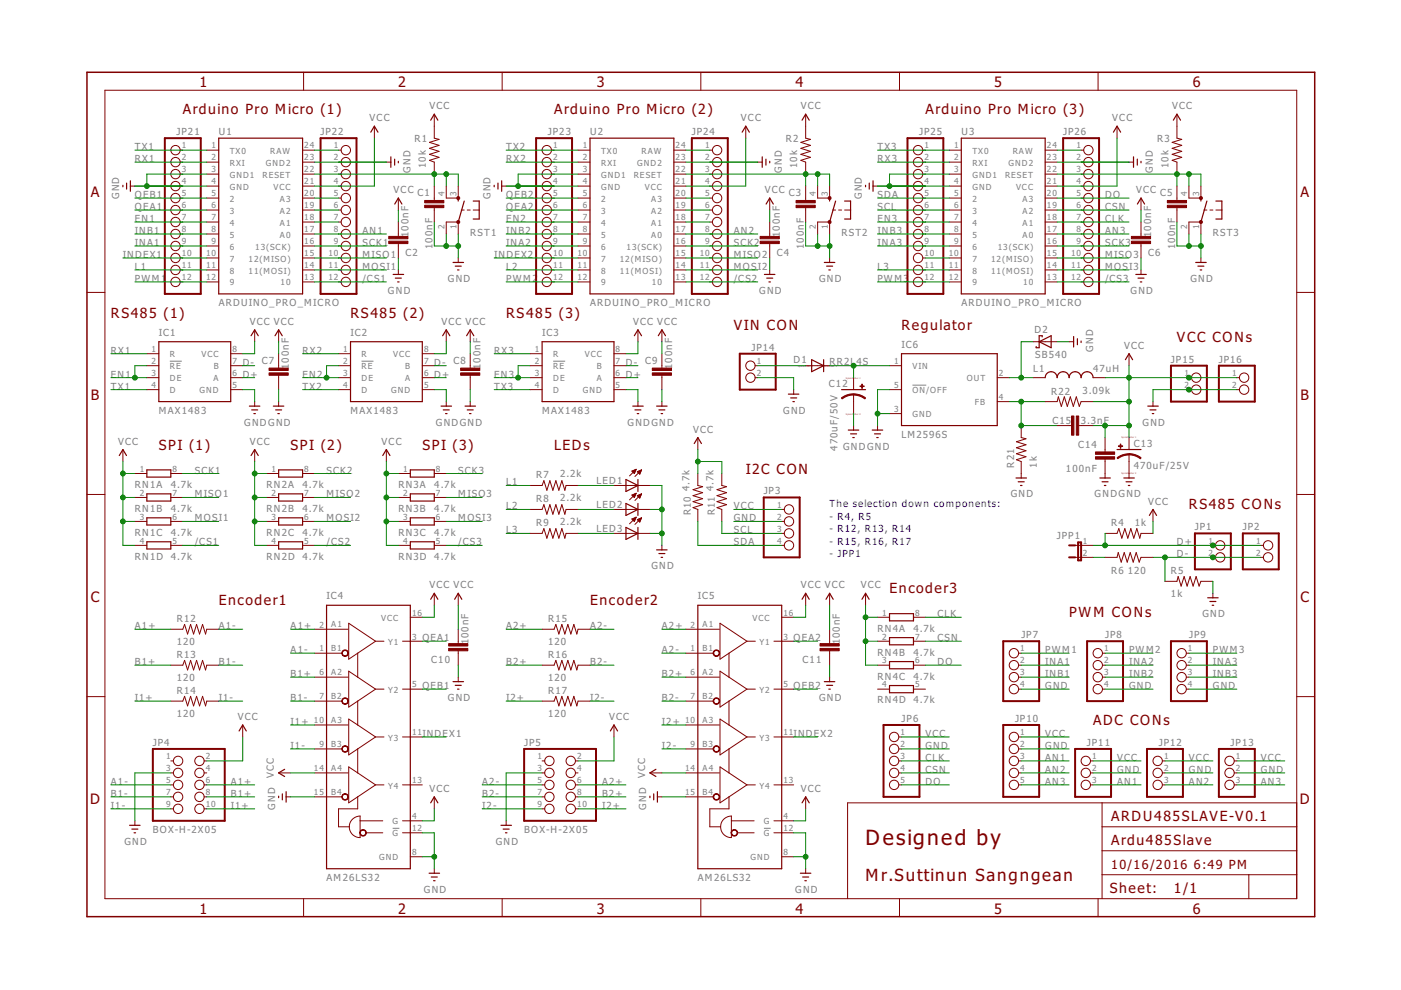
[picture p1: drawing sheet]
<svg xmlns="http://www.w3.org/2000/svg" width="297mm" height="210mm" viewBox="0 0 297 210" stroke-linecap="round" stroke-linejoin="round" font-family="sans-serif">
<defs><g id="words">
<text font-size="5.4" fill="#800000" x="183.5" y="179.1">Designed by</text>
<text font-size="4.3" fill="#800000" x="183.5" y="186.7">Mr.Suttinun Sangngean</text>
<g font-size="3.7" fill="#800000">
<text x="42.3" y="18.5">1</text>
<text x="84.4" y="18.5">2</text>
<text x="126.5" y="18.5">3</text>
<text x="168.7" y="18.5">4</text>
<text x="210.8" y="18.5">5</text>
<text x="252.9" y="18.5">6</text>
<text x="19.2" y="41.9">A</text>
<text x="275.7" y="41.9">A</text>
<text x="19.3" y="84.7">B</text>
<text x="275.8" y="84.7">B</text>
<text x="19.2" y="127.6">C</text>
<text x="275.7" y="127.6">C</text>
<text x="19.1" y="170.4">D</text>
<text x="275.6" y="170.4">D</text>
<text x="42.3" y="193.7">1</text>
<text x="84.4" y="193.7">2</text>
<text x="126.5" y="193.7">3</text>
<text x="168.7" y="193.7">4</text>
<text x="210.8" y="193.7">5</text>
<text x="252.9" y="193.7">6</text>
</g>
<g font-size="3.6" fill="#800000">
<text x="38.8" y="24.2">Arduino Pro Micro (1)</text>
<text x="117.5" y="24.2">Arduino Pro Micro (2)</text>
<text x="196.2" y="24.2">Arduino Pro Micro (3)</text>
<text x="23.5" y="67.4">RS485 (1)</text>
<text x="74.3" y="67.4">RS485 (2)</text>
<text x="107.3" y="67.4">RS485 (3)</text>
<text x="155.6" y="69.9">VIN CON</text>
<text x="191.1" y="69.9">Regulator</text>
<text x="249.5" y="72.5">VCC CONs</text>
<text x="33.7" y="95.3">SPI (1)</text>
<text x="61.6" y="95.3">SPI (2)</text>
<text x="89.5" y="95.3">SPI (3)</text>
<text x="117.5" y="95.3">LEDs</text>
<text x="158.1" y="100.4">I2C CON</text>
<text x="252.1" y="108">RS485 CONs</text>
<text x="188.6" y="125.8">Encoder3</text>
<text x="46.4" y="128.3">Encoder1</text>
<text x="125.1" y="128.3">Encoder2</text>
<text x="226.7" y="130.9">PWM CONs</text>
<text x="231.8" y="153.7">ADC CONs</text>
<text x="235.6" y="174">ARDU485SLAVE-V0.1</text>
<text x="235.6" y="179.1">Ardu485Slave</text>
<text x="235.3" y="189.4">Sheet:</text>
<text x="248.9" y="189.3">1/1</text>
</g>
<g font-size="3.2" fill="#800000">
<text x="235.6" y="184.2">10/16/2016</text>
<text x="253.1" y="184.2">6:49 PM</text>
</g>
<g font-size="2.5" fill="#808080">
<text x="91.1" y="23.2">VCC</text>
<text x="169.8" y="23.2">VCC</text>
<text x="248.5" y="23.2">VCC</text>
<text x="37.4" y="28.7">JP21</text>
<text x="46.4" y="28.5">U1</text>
<text x="68" y="28.7">JP22</text>
<text x="78.4" y="25.7">VCC</text>
<text x="116.2" y="28.7">JP23</text>
<text x="125.1" y="28.5">U2</text>
<text x="146.7" y="28.7">JP24</text>
<text x="157.1" y="25.7">VCC</text>
<text x="194.9" y="28.7">JP25</text>
<text x="203.8" y="28.5">U3</text>
<text x="225.4" y="28.7">JP26</text>
<text x="235.8" y="25.7">VCC</text>
<text x="28.6" y="31.8">TX1</text>
<text x="28.6" y="34.4">RX1</text>
<text x="87.9" y="30">R1</text>
<text x="90.3" y="35.6" transform="rotate(-90 90.3 35.6)">10k</text>
<text x="107.3" y="31.8">TX2</text>
<text x="107.3" y="34.4">RX2</text>
<text x="166.6" y="30">R2</text>
<text x="169" y="35.6" transform="rotate(-90 169 35.6)">10k</text>
<text x="186" y="31.8">TX3</text>
<text x="186" y="34.4">RX3</text>
<text x="245.4" y="30">R3</text>
<text x="247.8" y="35.6" transform="rotate(-90 247.8 35.6)">10k</text>
<text x="28.6" y="42">QEB1</text>
<text x="83.4" y="41">VCC</text>
<text x="87" y="36.6" transform="rotate(-90 87 36.6)">GND</text>
<text x="88.5" y="41.6">C1</text>
<text x="107.3" y="42">QEB2</text>
<text x="162.2" y="41">VCC</text>
<text x="165.7" y="36.6" transform="rotate(-90 165.7 36.6)">GND</text>
<text x="167.3" y="41.6">C3</text>
<text x="186" y="42">SDA</text>
<text x="234.3" y="42">DO</text>
<text x="240.9" y="41">VCC</text>
<text x="244.5" y="36.6" transform="rotate(-90 244.5 36.6)">GND</text>
<text x="246" y="41.6">C5</text>
<text x="25.3" y="42.3" transform="rotate(-90 25.3 42.3)">GND</text>
<text x="28.6" y="47.1">EN1</text>
<text x="28.6" y="44.5">QEA1</text>
<text x="104" y="42.3" transform="rotate(-90 104 42.3)">GND</text>
<text x="107.3" y="47.1">EN2</text>
<text x="107.3" y="44.5">QEA2</text>
<text x="182.7" y="42.3" transform="rotate(-90 182.7 42.3)">GND</text>
<text x="186" y="47.1">EN3</text>
<text x="186" y="44.5">SCL</text>
<text x="234.3" y="47.1">CLK</text>
<text x="234.3" y="44.5">CSN</text>
<text x="28.6" y="49.6">INB1</text>
<text x="28.6" y="52.1">INA1</text>
<text x="76.8" y="49.6">AN1</text>
<text x="76.8" y="52.1">SCK1</text>
<text x="86.6" y="50.3" transform="rotate(-90 86.6 50.3)">100nF</text>
<text x="91.7" y="52.8" transform="rotate(-90 91.7 52.8)">100nF</text>
<text x="99.7" y="50.1">RST1</text>
<text x="107.3" y="49.6">INB2</text>
<text x="107.3" y="52.1">INA2</text>
<text x="155.6" y="49.6">AN2</text>
<text x="155.6" y="52.1">SCK2</text>
<text x="165.3" y="50.3" transform="rotate(-90 165.3 50.3)">100nF</text>
<text x="170.4" y="52.8" transform="rotate(-90 170.4 52.8)">100nF</text>
<text x="178.4" y="50.1">RST2</text>
<text x="186" y="49.6">INB3</text>
<text x="186" y="52.1">INA3</text>
<text x="234.3" y="49.6">AN3</text>
<text x="234.3" y="52.1">SCK3</text>
<text x="244.1" y="50.3" transform="rotate(-90 244.1 50.3)">100nF</text>
<text x="249.2" y="52.8" transform="rotate(-90 249.2 52.8)">100nF</text>
<text x="257.2" y="50.1">RST3</text>
<text x="26.1" y="54.7">INDEX1</text>
<text x="28.6" y="59.8">PWM1</text>
<text x="28.6" y="57.2">L1</text>
<text x="76.8" y="54.7">MISO1</text>
<text x="76.8" y="57.2">MOSI1</text>
<text x="76.8" y="59.8">/CS1</text>
<text x="86" y="54.3">C2</text>
<text x="94.9" y="59.8">GND</text>
<text x="104.8" y="54.7">INDEX2</text>
<text x="107.3" y="59.8">PWM2</text>
<text x="107.3" y="57.2">L2</text>
<text x="155.6" y="54.7">MISO2</text>
<text x="155.6" y="57.2">MOSI2</text>
<text x="155.6" y="59.8">/CS2</text>
<text x="164.7" y="54.3">C4</text>
<text x="173.7" y="59.8">GND</text>
<text x="186" y="59.8">PWM3</text>
<text x="186" y="57.2">L3</text>
<text x="234.3" y="57.2">MOSI3</text>
<text x="234.3" y="54.7">MISO3</text>
<text x="234.3" y="59.8">/CS3</text>
<text x="243.4" y="54.3">C6</text>
<text x="252.4" y="59.8">GND</text>
<text x="46.4" y="64.8">ARDUINO_PRO_MICRO</text>
<text x="82.2" y="62.3">GND</text>
<text x="125.1" y="64.8">ARDUINO_PRO_MICRO</text>
<text x="161" y="62.3">GND</text>
<text x="203.8" y="64.8">ARDUINO_PRO_MICRO</text>
<text x="239.7" y="62.3">GND</text>
<text x="33.7" y="71.2">IC1</text>
<text x="53" y="68.9">VCC VCC</text>
<text x="74.3" y="71.2">IC2</text>
<text x="93.6" y="68.9">VCC VCC</text>
<text x="114.9" y="71.2">IC3</text>
<text x="134.2" y="68.9">VCC VCC</text>
<text x="219.3" y="70.6">D2</text>
<text x="23.5" y="75">RX1</text>
<text x="51.5" y="77.5">D- C7</text>
<text x="64.1" y="75">RX2</text>
<text x="92.1" y="77.5">D- C8</text>
<text x="104.8" y="75">RX3</text>
<text x="132.7" y="77.5">D- C9</text>
<text x="159.3" y="74.4">JP14</text>
<text x="168.3" y="77.1">D1</text>
<text x="175.9" y="77.3">RR2L4S</text>
<text x="191.1" y="73.7">IC6</text>
<text x="219.5" y="75.9">SB540</text>
<text x="231.8" y="74.7" transform="rotate(-90 231.8 74.7)">GND</text>
<text x="238.4" y="74">VCC</text>
<text x="248.3" y="76.9">JP15</text>
<text x="258.4" y="76.9">JP16</text>
<text x="23.5" y="82.6">TX1</text>
<text x="23.5" y="80.1">EN1</text>
<text x="51.5" y="80.1">D+</text>
<text x="61.2" y="78.2" transform="rotate(-90 61.2 78.2)">100nF</text>
<text x="64.1" y="82.6">TX2</text>
<text x="64.1" y="80.1">EN2</text>
<text x="92.1" y="80.1">D+</text>
<text x="101.9" y="78.2" transform="rotate(-90 101.9 78.2)">100nF</text>
<text x="104.8" y="82.6">TX3</text>
<text x="104.8" y="80.1">EN3</text>
<text x="132.7" y="80.1">D+</text>
<text x="142.5" y="78.2" transform="rotate(-90 142.5 78.2)">100nF</text>
<text x="175.7" y="82">C12</text>
<text x="219.1" y="78.8">L1</text>
<text x="222.9" y="83.7">R22</text>
<text x="229.5" y="83.6">3.09k</text>
<text x="231.8" y="78.8">47uH</text>
<text x="33.7" y="87.7">MAX1483</text>
<text x="74.3" y="87.7">MAX1483</text>
<text x="114.9" y="87.7">MAX1483</text>
<text x="166" y="87.7">GND</text>
<text x="223.1" y="89.9">C15</text>
<text x="229.1" y="89.9">3.3nF</text>
<text x="25" y="94.3">VCC</text>
<text x="51.8" y="90.2">GNDGND</text>
<text x="53" y="94.3">VCC</text>
<text x="80.9" y="94.3">VCC</text>
<text x="92.4" y="90.2">GNDGND</text>
<text x="133" y="90.2">GNDGND</text>
<text x="146.9" y="91.8">VCC</text>
<text x="177.5" y="95.6" transform="rotate(-90 177.5 95.6)">470uF/50V</text>
<text x="178.7" y="95.3">GNDGND</text>
<text x="191.1" y="92.8">LM2596S</text>
<text x="228.6" y="94.9">C14</text>
<text x="240.4" y="94.7">C13</text>
<text x="242.2" y="90.2">GND</text>
<text x="41.3" y="100.4">SCK1</text>
<text x="69.2" y="100.4">SCK2</text>
<text x="97.2" y="100.4">SCK3</text>
<text x="113.7" y="101.4">R7</text>
<text x="118.7" y="101.2">2.2k</text>
<text x="215" y="99.1" transform="rotate(-90 215 99.1)">R21</text>
<text x="219.8" y="99.1" transform="rotate(-90 219.8 99.1)">1k</text>
<text x="226" y="100">100nF</text>
<text x="240.4" y="99.5">470uF/25V</text>
<text x="28.6" y="103.4">RN1A</text>
<text x="36.2" y="103.4">4.7k</text>
<text x="41.3" y="105.5">MISO1</text>
<text x="56.5" y="103.4">RN2A</text>
<text x="64.1" y="103.4">4.7k</text>
<text x="69.2" y="105.5">MISO2</text>
<text x="84.5" y="103.4">RN3A</text>
<text x="92.1" y="103.4">4.7k</text>
<text x="97.2" y="105.5">MISO3</text>
<text x="107.3" y="102.9">L1</text>
<text x="113.7" y="106.5">R8</text>
<text x="118.7" y="106.2">2.2k</text>
<text x="126.5" y="102.6">LED1</text>
<text x="126.5" y="107.6">LED2</text>
<text x="146.2" y="104.2" transform="rotate(-90 146.2 104.2)">4.7k</text>
<text x="151.3" y="104.2" transform="rotate(-90 151.3 104.2)">4.7k</text>
<text x="161.9" y="104.8">JP3</text>
<text x="214.3" y="105.5">GND</text>
<text x="232.1" y="105.5">GNDGND</text>
<text x="243.4" y="107">VCC</text>
<text x="28.6" y="108.5">RN1B</text>
<text x="28.6" y="113.6">RN1C</text>
<text x="36.2" y="108.5">4.7k</text>
<text x="36.2" y="113.6">4.7k</text>
<text x="41.3" y="110.6">MOSI1</text>
<text x="56.5" y="108.5">RN2B</text>
<text x="56.5" y="113.6">RN2C</text>
<text x="64.1" y="108.5">4.7k</text>
<text x="64.1" y="113.6">4.7k</text>
<text x="69.2" y="110.6">MOSI2</text>
<text x="84.5" y="108.5">RN3B</text>
<text x="84.5" y="113.6">RN3C</text>
<text x="92.1" y="108.5">4.7k</text>
<text x="92.1" y="113.6">4.7k</text>
<text x="97.2" y="110.6">MOSI3</text>
<text x="107.3" y="108">L2</text>
<text x="107.3" y="113.1">L3</text>
<text x="113.7" y="111.6">R9</text>
<text x="118.7" y="111.3">2.2k</text>
<text x="126.5" y="112.7">LED3</text>
<text x="146.5" y="109.3" transform="rotate(-90 146.5 109.3)">R10</text>
<text x="151.5" y="109.3" transform="rotate(-90 151.5 109.3)">R11</text>
<text x="155.6" y="110.6">GND</text>
<text x="155.6" y="108">VCC</text>
<text x="155.6" y="113.1">SCL</text>
<text x="235.6" y="111.6">R4</text>
<text x="240.6" y="111.6">1k</text>
<text x="253.3" y="112.5">JP1</text>
<text x="263.5" y="112.5">JP2</text>
<text x="28.6" y="118.7">RN1D 4.7k</text>
<text x="41.3" y="115.6">/CS1</text>
<text x="56.5" y="118.7">RN2D 4.7k</text>
<text x="69.2" y="115.6">/CS2</text>
<text x="84.5" y="118.7">RN3D 4.7k</text>
<text x="97.2" y="115.6">/CS3</text>
<text x="155.6" y="115.6">SDA</text>
<text x="224.1" y="114.4">JPP1</text>
<text x="249.5" y="118.2">D-</text>
<text x="249.5" y="115.6">D+</text>
<text x="91.1" y="124.8">VCC VCC</text>
<text x="138.1" y="120.7">GND</text>
<text x="169.8" y="124.8">VCC VCC</text>
<text x="182.5" y="124.8">VCC</text>
<text x="235.6" y="121.8">R6</text>
<text x="239.1" y="121.7">120</text>
<text x="248.3" y="121.8">R5</text>
<text x="37.5" y="131.9">R12</text>
<text x="69.2" y="127.1">IC4</text>
<text x="116.2" y="131.9">R15</text>
<text x="148" y="127.1">IC5</text>
<text x="198.7" y="130.9">CLK</text>
<text x="248.3" y="126.6">1k</text>
<text x="254.9" y="130.9">GND</text>
<text x="28.6" y="133.4">A1+</text>
<text x="37.5" y="136.7">120</text>
<text x="46.4" y="133.4">A1-</text>
<text x="61.6" y="133.4">A1+</text>
<text x="89.5" y="135.9">QEA1</text>
<text x="99.3" y="136.6" transform="rotate(-90 99.3 136.6)">100nF</text>
<text x="107.3" y="133.4">A2+</text>
<text x="116.2" y="136.7">120</text>
<text x="125.1" y="133.4">A2-</text>
<text x="140.3" y="133.4">A2+</text>
<text x="168.3" y="135.9">QEA2</text>
<text x="178" y="136.6" transform="rotate(-90 178 136.6)">100nF</text>
<text x="186" y="133.9">RN4A</text>
<text x="193.7" y="133.9">4.7k</text>
<text x="198.7" y="135.9">CSN</text>
<text x="216.6" y="135.3">JP7</text>
<text x="234.3" y="135.3">JP8</text>
<text x="252.1" y="135.3">JP9</text>
<text x="28.6" y="141">B1+</text>
<text x="37.5" y="139.5">R13</text>
<text x="46.4" y="141">B1-</text>
<text x="61.6" y="138.5">A1-</text>
<text x="61.6" y="143.6">B1+</text>
<text x="91.4" y="140.6">C10</text>
<text x="107.3" y="141">B2+</text>
<text x="116.2" y="139.5">R16</text>
<text x="125.1" y="141">B2-</text>
<text x="140.3" y="143.6">B2+</text>
<text x="140.3" y="138.5">A2-</text>
<text x="170.2" y="140.6">C11</text>
<text x="186" y="139">RN4B</text>
<text x="193.7" y="139">4.7k</text>
<text x="198.7" y="141">DO</text>
<text x="221.6" y="143.6">INB1</text>
<text x="221.6" y="141">INA1</text>
<text x="221.6" y="138.5">PWM1</text>
<text x="239.4" y="143.6">INB2</text>
<text x="239.4" y="141">INA2</text>
<text x="239.4" y="138.5">PWM2</text>
<text x="257.2" y="143.6">INB3</text>
<text x="257.2" y="141">INA3</text>
<text x="257.2" y="138.5">PWM3</text>
<text x="28.6" y="148.6">I1+</text>
<text x="37.5" y="144.3">120</text>
<text x="37.5" y="147.1">R14</text>
<text x="46.4" y="148.6">I1-</text>
<text x="61.6" y="148.6">B1-</text>
<text x="89.5" y="146.1">QEB1</text>
<text x="94.9" y="148.6">GND</text>
<text x="107.3" y="148.6">I2+</text>
<text x="116.2" y="144.3">120</text>
<text x="116.2" y="147.1">R17</text>
<text x="125.1" y="148.6">I2-</text>
<text x="140.3" y="148.6">B2-</text>
<text x="168.3" y="146.1">QEB2</text>
<text x="173.7" y="148.6">GND</text>
<text x="186" y="144.1">RN4C</text>
<text x="186" y="149.2">RN4D 4.7k</text>
<text x="193.7" y="144.1">4.7k</text>
<text x="221.6" y="146.1">GND</text>
<text x="239.4" y="146.1">GND</text>
<text x="257.2" y="146.1">GND</text>
<text x="37.5" y="151.9">120</text>
<text x="50.4" y="152.7">VCC</text>
<text x="61.6" y="153.7">I1+</text>
<text x="116.2" y="151.9">120</text>
<text x="129.2" y="152.7">VCC</text>
<text x="140.3" y="153.7">I2+</text>
<text x="191.2" y="153.1">JP6</text>
<text x="215.2" y="153.1">JP10</text>
<text x="32.4" y="158.2">JP4</text>
<text x="61.6" y="158.8">I1-</text>
<text x="89.5" y="156.3">INDEX1</text>
<text x="111.1" y="158.2">JP5</text>
<text x="140.3" y="158.8">I2-</text>
<text x="168.3" y="156.3">INDEX2</text>
<text x="196.2" y="158.8">GND</text>
<text x="196.2" y="156.3">VCC</text>
<text x="196.2" y="161.3">CLK</text>
<text x="221.6" y="158.8">GND</text>
<text x="221.6" y="156.3">VCC</text>
<text x="221.6" y="161.3">AN1</text>
<text x="230.4" y="158.2">JP11</text>
<text x="236.8" y="161.3">VCC</text>
<text x="245.7" y="158.2">JP12</text>
<text x="252.1" y="161.3">VCC</text>
<text x="260.9" y="158.2">JP13</text>
<text x="267.3" y="161.3">VCC</text>
<text x="23.5" y="166.4">A1-</text>
<text x="48.9" y="166.4">A1+</text>
<text x="58.1" y="164.9" transform="rotate(-90 58.1 164.9)">VCC</text>
<text x="91.1" y="167.9">VCC</text>
<text x="102.2" y="166.4">A2-</text>
<text x="127.6" y="166.4">A2+</text>
<text x="136.8" y="164.9" transform="rotate(-90 136.8 164.9)">VCC</text>
<text x="169.8" y="167.9">VCC</text>
<text x="196.2" y="163.9">CSN</text>
<text x="196.2" y="166.4">DO</text>
<text x="221.6" y="163.9">AN2</text>
<text x="221.6" y="166.4">AN3</text>
<text x="236.8" y="163.9">GND</text>
<text x="236.8" y="166.4">AN1</text>
<text x="252.1" y="163.9">GND</text>
<text x="252.1" y="166.4">AN2</text>
<text x="267.3" y="163.9">GND</text>
<text x="267.3" y="166.4">AN3</text>
<text x="23.5" y="169">B1-</text>
<text x="23.5" y="171.5">I1-</text>
<text x="48.9" y="169">B1+</text>
<text x="48.9" y="171.5">I1+</text>
<text x="58.3" y="171.8" transform="rotate(-90 58.3 171.8)">GND</text>
<text x="102.2" y="171.5">I2-</text>
<text x="102.2" y="169">B2-</text>
<text x="127.6" y="169">B2+</text>
<text x="127.6" y="171.5">I2+</text>
<text x="137" y="171.8" transform="rotate(-90 137 171.8)">GND</text>
<text x="26.4" y="179.1">GND</text>
<text x="32.4" y="176.6">BOX-H-2X05</text>
<text x="105.1" y="179.1">GND</text>
<text x="111.1" y="176.6">BOX-H-2X05</text>
<text x="69.2" y="186.7">AM26LS32</text>
<text x="89.9" y="189.3">GND</text>
<text x="148" y="186.7">AM26LS32</text>
<text x="168.6" y="189.3">GND</text>
</g>
<g font-size="2.5" fill="#00f">
<text x="175.9" y="107.5">The selection down components:</text>
<text x="175.9" y="110.2">- R4, R5</text>
<text x="175.9" y="112.8">- R12, R13, R14</text>
<text x="175.9" y="115.5">- R15, R16, R17</text>
<text x="175.9" y="118.2">- JPP1</text>
</g>
<g font-size="2.1" fill="#808080">
<text x="38.5" y="31.5">1</text>
<text x="38.5" y="34">2</text>
<text x="44.9" y="34">2</text>
<text x="44.9" y="31.5">1</text>
<text x="48.7" y="35.1">RXI</text>
<text x="48.7" y="32.6">TX0</text>
<text x="56.4" y="35.1">GND2</text>
<text x="57.3" y="32.6">RAW</text>
<text x="64.5" y="34">23</text>
<text x="64.5" y="31.5">24</text>
<text x="70.8" y="31.5">1</text>
<text x="70.8" y="34">2</text>
<text x="117.3" y="31.5">1</text>
<text x="117.3" y="34">2</text>
<text x="123.6" y="34">2</text>
<text x="123.6" y="31.5">1</text>
<text x="127.4" y="35.1">RXI</text>
<text x="127.4" y="32.6">TX0</text>
<text x="135.1" y="35.1">GND2</text>
<text x="136" y="32.6">RAW</text>
<text x="143.2" y="34">23</text>
<text x="143.2" y="31.5">24</text>
<text x="149.5" y="31.5">1</text>
<text x="149.5" y="34">2</text>
<text x="196" y="31.5">1</text>
<text x="196" y="34">2</text>
<text x="202.3" y="34">2</text>
<text x="202.3" y="31.5">1</text>
<text x="206.2" y="35.1">RXI</text>
<text x="206.2" y="32.6">TX0</text>
<text x="213.8" y="35.1">GND2</text>
<text x="214.7" y="32.6">RAW</text>
<text x="222" y="34">23</text>
<text x="222" y="31.5">24</text>
<text x="228.3" y="31.5">1</text>
<text x="228.3" y="34">2</text>
<text x="38.5" y="36.6">3</text>
<text x="38.5" y="39.1">4</text>
<text x="38.5" y="41.6">5</text>
<text x="44.9" y="41.6">5</text>
<text x="44.9" y="39.1">4</text>
<text x="44.9" y="36.6">3</text>
<text x="48.7" y="40.2">GND</text>
<text x="48.7" y="37.7">GND1</text>
<text x="55.6" y="37.7">RESET</text>
<text x="58" y="40.2">VCC</text>
<text x="64.5" y="41.6">20</text>
<text x="64.5" y="36.6">22</text>
<text x="64.5" y="39.1">21</text>
<text x="70.8" y="36.6">3</text>
<text x="70.8" y="39.1">4</text>
<text x="70.8" y="41.6">5</text>
<text x="94.3" y="41.6" transform="rotate(-90 94.3 41.6)">4</text>
<text x="96.8" y="41.6" transform="rotate(-90 96.8 41.6)">3</text>
<text x="117.3" y="36.6">3</text>
<text x="117.3" y="39.1">4</text>
<text x="117.3" y="41.6">5</text>
<text x="123.6" y="41.6">5</text>
<text x="123.6" y="39.1">4</text>
<text x="123.6" y="36.6">3</text>
<text x="127.4" y="40.2">GND</text>
<text x="127.4" y="37.7">GND1</text>
<text x="134.4" y="37.7">RESET</text>
<text x="136.7" y="40.2">VCC</text>
<text x="143.2" y="41.6">20</text>
<text x="143.2" y="36.6">22</text>
<text x="143.2" y="39.1">21</text>
<text x="149.5" y="36.6">3</text>
<text x="149.5" y="39.1">4</text>
<text x="149.5" y="41.6">5</text>
<text x="173" y="41.6" transform="rotate(-90 173 41.6)">4</text>
<text x="175.5" y="41.6" transform="rotate(-90 175.5 41.6)">3</text>
<text x="196" y="36.6">3</text>
<text x="196" y="39.1">4</text>
<text x="196" y="41.6">5</text>
<text x="202.3" y="41.6">5</text>
<text x="202.3" y="39.1">4</text>
<text x="202.3" y="36.6">3</text>
<text x="206.2" y="40.2">GND</text>
<text x="206.2" y="37.7">GND1</text>
<text x="213.1" y="37.7">RESET</text>
<text x="215.4" y="40.2">VCC</text>
<text x="222" y="41.6">20</text>
<text x="222" y="36.6">22</text>
<text x="222" y="39.1">21</text>
<text x="228.3" y="36.6">3</text>
<text x="228.3" y="39.1">4</text>
<text x="228.3" y="41.6">5</text>
<text x="251.7" y="41.6" transform="rotate(-90 251.7 41.6)">4</text>
<text x="254.3" y="41.6" transform="rotate(-90 254.3 41.6)">3</text>
<text x="38.5" y="44.2">6</text>
<text x="38.5" y="46.7">7</text>
<text x="44.9" y="44.2">6</text>
<text x="44.9" y="46.7">7</text>
<text x="48.7" y="42.8">2</text>
<text x="48.7" y="45.3">3</text>
<text x="48.7" y="47.8">4</text>
<text x="59.4" y="47.8">A1</text>
<text x="59.4" y="45.3">A2</text>
<text x="59.4" y="42.8">A3</text>
<text x="64.5" y="46.7">18</text>
<text x="64.5" y="44.2">19</text>
<text x="70.8" y="44.2">6</text>
<text x="70.8" y="46.7">7</text>
<text x="117.3" y="44.2">6</text>
<text x="117.3" y="46.7">7</text>
<text x="123.6" y="44.2">6</text>
<text x="123.6" y="46.7">7</text>
<text x="127.4" y="42.8">2</text>
<text x="127.4" y="45.3">3</text>
<text x="127.4" y="47.8">4</text>
<text x="138.1" y="47.8">A1</text>
<text x="138.1" y="45.3">A2</text>
<text x="138.1" y="42.8">A3</text>
<text x="143.2" y="46.7">18</text>
<text x="143.2" y="44.2">19</text>
<text x="149.5" y="44.2">6</text>
<text x="149.5" y="46.7">7</text>
<text x="196" y="44.2">6</text>
<text x="196" y="46.7">7</text>
<text x="202.3" y="44.2">6</text>
<text x="202.3" y="46.7">7</text>
<text x="206.2" y="42.8">2</text>
<text x="206.2" y="45.3">3</text>
<text x="206.2" y="47.8">4</text>
<text x="216.8" y="47.8">A1</text>
<text x="216.8" y="45.3">A2</text>
<text x="216.8" y="42.8">A3</text>
<text x="222" y="46.7">18</text>
<text x="222" y="44.2">19</text>
<text x="228.3" y="44.2">6</text>
<text x="228.3" y="46.7">7</text>
<text x="38.5" y="49.3">8</text>
<text x="38.5" y="51.8">9</text>
<text x="44.9" y="49.3">8</text>
<text x="44.9" y="51.8">9</text>
<text x="48.7" y="50.4">5</text>
<text x="48.7" y="52.9">6</text>
<text x="54.1" y="52.9">13(SCK)</text>
<text x="59.4" y="50.4">A0</text>
<text x="64.5" y="51.8">16</text>
<text x="64.5" y="49.3">17</text>
<text x="70.8" y="49.3">8</text>
<text x="70.8" y="51.8">9</text>
<text x="94.3" y="48.6" transform="rotate(-90 94.3 48.6)">2</text>
<text x="96.8" y="48.6" transform="rotate(-90 96.8 48.6)">1</text>
<text x="117.3" y="49.3">8</text>
<text x="117.3" y="51.8">9</text>
<text x="123.6" y="49.3">8</text>
<text x="123.6" y="51.8">9</text>
<text x="127.4" y="50.4">5</text>
<text x="127.4" y="52.9">6</text>
<text x="132.8" y="52.9">13(SCK)</text>
<text x="138.1" y="50.4">A0</text>
<text x="143.2" y="51.8">16</text>
<text x="143.2" y="49.3">17</text>
<text x="149.5" y="49.3">8</text>
<text x="149.5" y="51.8">9</text>
<text x="173" y="48.6" transform="rotate(-90 173 48.6)">2</text>
<text x="175.5" y="48.6" transform="rotate(-90 175.5 48.6)">1</text>
<text x="196" y="49.3">8</text>
<text x="196" y="51.8">9</text>
<text x="202.3" y="49.3">8</text>
<text x="202.3" y="51.8">9</text>
<text x="206.2" y="50.4">5</text>
<text x="206.2" y="52.9">6</text>
<text x="211.6" y="52.9">13(SCK)</text>
<text x="216.8" y="50.4">A0</text>
<text x="222" y="51.8">16</text>
<text x="222" y="49.3">17</text>
<text x="228.3" y="49.3">8</text>
<text x="228.3" y="51.8">9</text>
<text x="251.7" y="48.6" transform="rotate(-90 251.7 48.6)">2</text>
<text x="254.3" y="48.6" transform="rotate(-90 254.3 48.6)">1</text>
<text x="38.5" y="54.3">10</text>
<text x="38.5" y="56.9">11</text>
<text x="38.5" y="59.4">12</text>
<text x="43.7" y="54.3">10</text>
<text x="43.7" y="56.9">11</text>
<text x="43.7" y="59.4">12</text>
<text x="48.7" y="55.4">7</text>
<text x="48.7" y="58">8</text>
<text x="52.7" y="58">11(MOSI)</text>
<text x="52.7" y="55.5">12(MISO)</text>
<text x="64.5" y="59.4">13</text>
<text x="64.5" y="56.9">14</text>
<text x="64.5" y="54.3">15</text>
<text x="69.6" y="54.3">10</text>
<text x="69.6" y="56.9">11</text>
<text x="69.6" y="59.4">12</text>
<text x="117.3" y="54.3">10</text>
<text x="117.3" y="56.9">11</text>
<text x="117.3" y="59.4">12</text>
<text x="122.4" y="54.3">10</text>
<text x="122.4" y="56.9">11</text>
<text x="122.4" y="59.4">12</text>
<text x="127.4" y="55.4">7</text>
<text x="127.4" y="58">8</text>
<text x="131.4" y="58">11(MOSI)</text>
<text x="131.4" y="55.5">12(MISO)</text>
<text x="143.2" y="59.4">13</text>
<text x="143.2" y="56.9">14</text>
<text x="143.2" y="54.3">15</text>
<text x="148.4" y="54.3">10</text>
<text x="148.4" y="56.9">11</text>
<text x="148.4" y="59.4">12</text>
<text x="196" y="54.3">10</text>
<text x="196" y="56.9">11</text>
<text x="196" y="59.4">12</text>
<text x="201.1" y="54.3">10</text>
<text x="201.1" y="56.9">11</text>
<text x="201.1" y="59.4">12</text>
<text x="206.2" y="55.4">7</text>
<text x="206.2" y="58">8</text>
<text x="210.1" y="58">11(MOSI)</text>
<text x="210.1" y="55.5">12(MISO)</text>
<text x="222" y="59.4">13</text>
<text x="222" y="56.9">14</text>
<text x="222" y="54.3">15</text>
<text x="227.1" y="54.3">10</text>
<text x="227.1" y="56.9">11</text>
<text x="227.1" y="59.4">12</text>
<text x="48.7" y="60.5">9</text>
<text x="59.5" y="60.5">10</text>
<text x="127.4" y="60.5">9</text>
<text x="138.2" y="60.5">10</text>
<text x="206.2" y="60.5">9</text>
<text x="216.9" y="60.5">10</text>
<text x="32.2" y="74.6">1</text>
<text x="32.2" y="77.2">2</text>
<text x="36" y="75.8">R</text>
<text x="42.7" y="75.8">VCC</text>
<text x="49.3" y="77.2">7</text>
<text x="49.3" y="74.6">8</text>
<text x="72.8" y="74.6">1</text>
<text x="72.8" y="77.2">2</text>
<text x="76.6" y="75.8">R</text>
<text x="83.4" y="75.8">VCC</text>
<text x="89.9" y="77.2">7</text>
<text x="89.9" y="74.6">8</text>
<text x="113.4" y="74.6">1</text>
<text x="113.4" y="77.2">2</text>
<text x="117.3" y="75.8">R</text>
<text x="124" y="75.8">VCC</text>
<text x="130.5" y="77.2">7</text>
<text x="130.5" y="74.6">8</text>
<text x="160.4" y="77.2">1</text>
<text x="189.6" y="77.2">1</text>
<text x="32.2" y="79.7">3</text>
<text x="32.2" y="82.3">4</text>
<text x="36" y="78.3">RE</text>
<text x="36" y="80.8">DE</text>
<text x="36" y="83.4">D</text>
<text x="42.3" y="83.4">GND</text>
<text x="45.3" y="80.8">A</text>
<text x="45.3" y="78.3">B</text>
<text x="49.3" y="82.3">5</text>
<text x="49.3" y="79.7">6</text>
<text x="72.8" y="79.7">3</text>
<text x="72.8" y="82.3">4</text>
<text x="76.6" y="78.3">RE</text>
<text x="76.6" y="80.8">DE</text>
<text x="76.6" y="83.4">D</text>
<text x="82.9" y="83.4">GND</text>
<text x="85.9" y="80.8">A</text>
<text x="85.9" y="78.3">B</text>
<text x="89.9" y="82.3">5</text>
<text x="89.9" y="79.7">6</text>
<text x="113.4" y="79.7">3</text>
<text x="113.4" y="82.3">4</text>
<text x="117.3" y="78.3">RE</text>
<text x="117.3" y="80.8">DE</text>
<text x="117.3" y="83.4">D</text>
<text x="123.5" y="83.4">GND</text>
<text x="126.5" y="80.8">A</text>
<text x="126.6" y="78.3">B</text>
<text x="130.5" y="82.3">5</text>
<text x="130.5" y="79.7">6</text>
<text x="160.4" y="79.7">2</text>
<text x="189.6" y="82.3">5</text>
<text x="193.5" y="78.3">VIN</text>
<text x="193.5" y="83.4">ON/OFF</text>
<text x="205" y="80.8">OUT</text>
<text x="211.8" y="79.7">2</text>
<text x="251.1" y="79.7">1</text>
<text x="251.1" y="82.3">2</text>
<text x="261.3" y="79.7">1</text>
<text x="261.3" y="82.3">2</text>
<text x="189.6" y="87.3">3</text>
<text x="193.5" y="88.5">GND</text>
<text x="206.7" y="85.9">FB</text>
<text x="211.8" y="84.8">4</text>
<text x="29.6" y="100">1</text>
<text x="36.6" y="100">8</text>
<text x="57.5" y="100">1</text>
<text x="64.5" y="100">8</text>
<text x="85.5" y="100">1</text>
<text x="92.4" y="100">8</text>
<text x="29.6" y="105.1">2</text>
<text x="36.6" y="105.1">7</text>
<text x="57.5" y="105.1">2</text>
<text x="64.5" y="105.1">7</text>
<text x="85.5" y="105.1">2</text>
<text x="92.4" y="105.1">7</text>
<text x="164.8" y="107.7">1</text>
<text x="29.6" y="110.2">3</text>
<text x="36.6" y="110.2">6</text>
<text x="57.5" y="110.2">3</text>
<text x="64.5" y="110.2">6</text>
<text x="85.5" y="110.2">3</text>
<text x="92.4" y="110.2">6</text>
<text x="164.8" y="110.2">2</text>
<text x="164.8" y="112.7">3</text>
<text x="29.6" y="115.3">4</text>
<text x="36.6" y="115.3">5</text>
<text x="57.5" y="115.3">4</text>
<text x="64.5" y="115.3">5</text>
<text x="85.5" y="115.3">4</text>
<text x="92.4" y="115.3">5</text>
<text x="164.8" y="115.3">4</text>
<text x="229.6" y="115.3">1</text>
<text x="229.6" y="117.8">2</text>
<text x="256.2" y="115.3">1</text>
<text x="256.2" y="117.8">2</text>
<text x="266.4" y="115.3">1</text>
<text x="266.4" y="117.8">2</text>
<text x="80.8" y="131.6">VCC</text>
<text x="87.4" y="130.5">16</text>
<text x="159.5" y="131.6">VCC</text>
<text x="166.1" y="130.5">16</text>
<text x="187.1" y="130.5">1</text>
<text x="194" y="130.5">8</text>
<text x="67.7" y="133.1">2</text>
<text x="70.2" y="133">A1</text>
<text x="82.3" y="136.7">Y1</text>
<text x="87.4" y="135.6">3</text>
<text x="146.4" y="133.1">2</text>
<text x="149" y="133">A1</text>
<text x="161" y="136.7">Y1</text>
<text x="166.1" y="135.6">3</text>
<text x="187.1" y="135.6">2</text>
<text x="194" y="135.6">7</text>
<text x="67.7" y="138.1">1</text>
<text x="67.7" y="143.2">6</text>
<text x="70.2" y="138.1">B1</text>
<text x="70.2" y="143.2">A2</text>
<text x="146.4" y="138.1">1</text>
<text x="146.4" y="143.2">6</text>
<text x="149" y="138.1">B1</text>
<text x="149" y="143.2">A2</text>
<text x="187.1" y="140.7">3</text>
<text x="194" y="140.7">6</text>
<text x="216.3" y="138.1">1</text>
<text x="216.3" y="140.7">2</text>
<text x="216.3" y="143.2">3</text>
<text x="234.1" y="138.1">1</text>
<text x="234.1" y="140.7">2</text>
<text x="234.1" y="143.2">3</text>
<text x="251.9" y="138.1">1</text>
<text x="251.9" y="140.7">2</text>
<text x="251.9" y="143.2">3</text>
<text x="67.7" y="148.3">7</text>
<text x="70.2" y="148.3">B2</text>
<text x="82.3" y="146.9">Y2</text>
<text x="87.4" y="145.7">5</text>
<text x="146.4" y="148.3">7</text>
<text x="149" y="148.3">B2</text>
<text x="161" y="146.9">Y2</text>
<text x="166.1" y="145.7">5</text>
<text x="187.1" y="145.7">4</text>
<text x="194" y="145.7">5</text>
<text x="216.3" y="145.7">4</text>
<text x="234.1" y="145.7">4</text>
<text x="251.9" y="145.7">4</text>
<text x="66.5" y="153.4">10</text>
<text x="70.2" y="153.3">A3</text>
<text x="87.4" y="155.9">11</text>
<text x="145.3" y="153.4">10</text>
<text x="149" y="153.3">A3</text>
<text x="166.1" y="155.9">11</text>
<text x="190.9" y="155.9">1</text>
<text x="216.3" y="155.9">1</text>
<text x="35.3" y="161">1</text>
<text x="43.6" y="161">2</text>
<text x="67.7" y="158.4">9</text>
<text x="70.2" y="158.4">B3</text>
<text x="82.3" y="157">Y3</text>
<text x="114" y="161">1</text>
<text x="122.4" y="161">2</text>
<text x="146.4" y="158.4">9</text>
<text x="149" y="158.4">B3</text>
<text x="161" y="157">Y3</text>
<text x="190.9" y="158.4">2</text>
<text x="190.9" y="161">3</text>
<text x="216.3" y="158.4">2</text>
<text x="216.3" y="161">3</text>
<text x="231.6" y="161">1</text>
<text x="246.8" y="161">1</text>
<text x="262" y="161">1</text>
<text x="35.3" y="163.5">3</text>
<text x="35.3" y="166.1">5</text>
<text x="43.6" y="163.5">4</text>
<text x="43.6" y="166.1">6</text>
<text x="66.5" y="163.5">14</text>
<text x="70.2" y="163.5">A4</text>
<text x="82.3" y="167.2">Y4</text>
<text x="87.4" y="166.1">13</text>
<text x="114" y="163.5">3</text>
<text x="114" y="166.1">5</text>
<text x="122.4" y="163.5">4</text>
<text x="122.4" y="166.1">6</text>
<text x="145.3" y="163.5">14</text>
<text x="149" y="163.5">A4</text>
<text x="161" y="167.2">Y4</text>
<text x="166.1" y="166.1">13</text>
<text x="190.9" y="163.5">4</text>
<text x="190.9" y="166.1">5</text>
<text x="216.3" y="163.5">4</text>
<text x="216.3" y="166.1">5</text>
<text x="231.6" y="163.5">2</text>
<text x="231.6" y="166.1">3</text>
<text x="246.8" y="163.5">2</text>
<text x="246.8" y="166.1">3</text>
<text x="262" y="163.5">2</text>
<text x="262" y="166.1">3</text>
<text x="35.3" y="168.6">7</text>
<text x="35.3" y="171.1">9</text>
<text x="43.6" y="168.6">8</text>
<text x="43.6" y="171.1">10</text>
<text x="66.5" y="168.6">15</text>
<text x="70.2" y="168.6">B4</text>
<text x="87.4" y="173.7">4</text>
<text x="114" y="168.6">7</text>
<text x="114" y="171.1">9</text>
<text x="122.4" y="168.6">8</text>
<text x="122.4" y="171.1">10</text>
<text x="145.3" y="168.6">15</text>
<text x="149" y="168.6">B4</text>
<text x="166.1" y="173.7">4</text>
<text x="83.2" y="174.8">G</text>
<text x="83.2" y="177.3">G</text>
<text x="87.4" y="176.2">12</text>
<text x="162" y="174.8">G</text>
<text x="162" y="177.3">G</text>
<text x="166.1" y="176.2">12</text>
<text x="80.4" y="182.4">GND</text>
<text x="87.4" y="181.3">8</text>
<text x="159.1" y="182.4">GND</text>
<text x="166.1" y="181.3">8</text>
</g>
<g font-size=".6" fill="#800080">
<text x="169.2" y="77.7">SpiceOrder</text>
<text x="172.1" y="77.7">1</text>
<text x="174.3" y="77.7">SpiceOrder 2</text>
<text x="179.3" y="80.3">SpiceO</text>
<text x="181.1" y="80.3">rder 1</text>
<text x="179.3" y="87.9">SpiceO</text>
<text x="181.1" y="87.9">rder 2</text>
<text x="237.8" y="93">SpiceO</text>
<text x="239.5" y="93">rder 1</text>
<text x="237.8" y="100.6">SpiceOrder 2</text>
</g>
</g></defs>
<path d="M36 76.6h2.5M76.6 76.6h2.6M117.3 76.6h2.5M193.5 81.7h2.9M83.2 175.6h1.5M162 175.6h1.4" fill="none" stroke="#808080" stroke-width=".21"/>
<g fill="none" stroke="#800000" stroke-width=".25">
<path d="M26.1 39.3v.3M26.8 38.8v1.3M27.6 38.3v2.3M46.4 29.3h17.8v33h-17.8zM78.6 28l.8-1.2 .7 1.2M82.9 33.3v2.2M83.7 33.7v1.3M84.5 34.2v.3M91.3 25.5l.8-1.3 .7 1.3M104.8 39.3v.3M105.6 38.8v1.3M106.4 38.3v2.3"/>
<path d="M125.1 29.3h17.8v33h-17.8zM157.4 28l.7-1.2 .8 1.2M161.6 33.3v2.2M162.4 33.7v1.3M163.2 34.2v.3M170.1 25.5l.7-1.3 .8 1.3M183.5 39.3v.3M184.3 38.8v1.3M185.1 38.3v2.3M203.8 29.3h17.8v33h-17.8zM236.1 28l.7-1.2 .8 1.2M240.3 33.3v2.2"/>
<path d="M241.1 33.7v1.3M241.9 34.2v.3M248.8 25.5l.7-1.3 .8 1.3M83.4 58.2h2.2M83.7 43.3l.8-1.3 .7 1.3M83.8 59h1.3M84.3 59.8h.3M96.1 55.6h2.2M96.5 56.4h1.3M97 57.2h.3M97.2 42v.6M98.4 42.6l-1.2 4.5"/>
<path d="M100.3 42.6h1.3v3.8h-1.3M162.1 58.2h2.2M162.4 43.3l.8-1.3 .8 1.3M162.6 59h1.2M163 59.8h.3M174.8 55.6h2.2M175.3 56.4h1.2M175.7 57.2h.3M175.9 42v.6M177.2 42.6l-1.3 4.5M179.1 42.6h1.2v3.8h-1.2M240.8 58.2h2.2"/>
<path d="M241.2 43.3l.7-1.3 .8 1.3M241.3 59h1.2M241.8 59.8h.3M253.5 55.6h2.2M254 56.4h1.2M254.5 57.2h.3M254.6 42v.6M255.9 42.6l-1.3 4.5M257.8 42.6h1.3v3.8h-1.3M33.7 72.5h15.2v12.7h-15.2zM53.2 71.2l.8-1.3 .8 1.3M58.3 71.2l.8-1.3 .7 1.3"/>
<path d="M74.3 72.5h15.2v12.7h-15.2zM93.9 71.2l.7-1.3 .8 1.3M98.9 71.2l.8-1.3 .8 1.3M114.9 72.5h15.3v12.7h-15.3zM134.5 71.2l.8-1.3 .7 1.3M139.6 71.2l.7-1.3 .8 1.3M172.1 76.3l2.5 1.2-2.5 1.3zM174.6 76.3v2.5M191.1 75h20.3v15.2h-20.3zM220.3 72.5l2.6-1.3v2.5zM221 71.4v-.2h-.7v2.5h-.6v-.2M227.6 71.4v2.2"/>
<path d="M228.4 71.8v1.3M229.2 72.3v.3M238.6 76.3l.8-1.3 .7 1.3M25.3 96.6l.8-1.3 .7 1.3M31.1 99.6h5.1v1.6h-5.1zM52.9 86.1h2.2M53.2 96.6l.8-1.3 .8 1.3M53.4 86.9h1.2M53.8 87.7h.3M58 86.1h2.2M58.4 86.9h1.3M58.9 87.7h.3"/>
<path d="M59.1 99.6h5.1v1.6h-5.1zM81.2 96.6l.7-1.3 .8 1.3M87 99.6h5.1v1.6h-5.1zM93.5 86.1h2.2M94 86.9h1.2M94.5 87.7h.3M98.6 86.1h2.2M99.1 86.9h1.2M99.5 87.7h.4M134.2 86.1h2.2M134.6 86.9h1.3M135.1 87.7h.3"/>
<path d="M139.2 86.1h2.2M139.7 86.9h1.3M140.2 87.7h.3M147.2 94l.8-1.2 .7 1.2M167.2 83.6h2.2M167.6 84.4h1.3M168.1 85.2h.3M178.4 82.6h5.1M179.9 91.2h2.2M180.3 92h1.3M180.8 92.8h.3M184.9 91.2h2.3"/>
<path d="M185.4 92h1.3M185.9 92.8h.3M221.6 80.1a1.27 1.27 0 0 1 1.3-1.3 1.27 1.27 0 0 1 1.2 1.3 1.27 1.27 0 0 1 1.3-1.3 1.27 1.27 0 0 1 1.3 1.3 1.27 1.27 0 0 1 1.2-1.3 1.27 1.27 0 0 1 1.3 1.3 1.27 1.27 0 0 1 1.3-1.3 1.27 1.27 0 0 1 1.3 1.3M236.8 95.3h5.1M243.4 86.1h2.2M243.8 86.9h1.3M244.3 87.7h.3M31.1 104.7h5.1v1.5h-5.1zM31.1 109.8h5.1v1.5h-5.1zM31.1 114.9h5.1v1.5h-5.1zM59.1 104.7h5.1v1.5h-5.1zM59.1 109.8h5.1v1.5h-5.1z"/>
<path d="M59.1 114.9h5.1v1.5h-5.1zM87 104.7h5.1v1.5h-5.1zM87 109.8h5.1v1.5h-5.1zM87 114.9h5.1v1.5h-5.1zM132.7 101.7l2.6 1.2-2.6 1.3zM132.7 106.7l2.6 1.3-2.6 1.3zM132.7 111.8l2.6 1.3-2.6 1.3zM135.3 101.7v2.5M135.3 106.7v2.6M135.3 111.8v2.6M139.2 116.6h2.2M139.7 117.4h1.3"/>
<path d="M140.2 118.2h.3M215.4 101.3h2.2M215.9 102.2h1.2M216.4 102.9h.3M233.2 101.3h2.2M233.7 102.2h1.2M234.1 102.9h.4M238.3 101.3h2.2M238.7 102.2h1.3M239.2 102.9h.3M243.7 109.3l.8-1.3 .7 1.3M69.2 128.3h17.8v55.9h-17.8z"/>
<path d="M91.3 127.1l.8-1.3 .7 1.3M96.4 127.1l.8-1.3 .7 1.3M148 128.3h17.7v55.9h-17.7zM170.1 127.1l.7-1.3 .8 1.3M175.1 127.1l.8-1.3 .8 1.3M182.8 127.1l.7-1.3 .8 1.3M188.6 130.1h5.1v1.5h-5.1zM188.6 135.2h5.1v1.5h-5.1zM256.1 126.7h2.2M256.5 127.5h1.3M257 128.3h.3M50.7 155l.8-1.3 .7 1.3"/>
<path d="M96.1 144.5h2.2M96.5 145.3h1.3M97 146.1h.3M129.4 155l.8-1.3 .7 1.3M174.8 144.5h2.2M175.3 145.3h1.2M175.7 146.1h.3M188.6 140.3h5.1v1.5h-5.1zM188.6 145.4h5.1v1.5h-5.1zM27.5 175h2.2M28 175.8h1.2M28.4 176.6h.3"/>
<path d="M59.1 168.8v.3M59.9 168.3v1.3M60.3 163.1l-1.2 .8 1.2 .7M60.7 167.9v2.2M91.3 170.2l.8-1.2 .7 1.2M106.2 175h2.2M106.7 175.8h1.2M107.2 176.6h.3M137.8 168.8v.3M138.6 168.3v1.3M139.1 163.1l-1.3 .8 1.3 .7M139.4 167.9v2.2"/>
<path d="M170.1 170.2l.7-1.2 .8 1.2M91 185.1h2.2M91.4 185.9h1.3M91.9 186.7h.3M169.7 185.1h2.2M170.2 185.9h1.2M170.6 186.7h.4"/>
</g>
<g fill="none" stroke="#800000" stroke-width=".21">
<path d="M22.2 19.1h252.7v171.4h-252.7zM64.4 15.3v3.8M106.5 15.3v3.8M148.6 15.3v3.8M190.7 15.3v3.8M232.8 15.3v3.8M27.6 39.5h1M38.2 39.5h.6M38.2 34.4h.6M38.2 31.8h.6M38.2 36.9h.6M43.8 39.5h2.6"/>
<path d="M43.8 34.4h2.6M43.8 31.8h2.6M43.8 36.9h2.6M64.2 39.5h2.5M64.2 34.4h2.5M64.2 31.8h2.5M64.2 36.9h2.5M71.8 39.5h.5M71.8 34.4h.5M71.8 31.8h.5M71.8 36.9h.5M79.4 26.8v2.5"/>
<path d="M81.9 34.4h1M92.1 24.2v5.1l1 .2-2 .7 2 .6-2 .7 2 .6-2 .6 2 .7-2 .6 1 .4v2.5M92.1 39.5v3M94.6 39.5v2.5h2.6v-2.5M106.4 39.5h.9M116.9 39.5h.6M116.9 34.4h.6M116.9 31.8h.6M116.9 36.9h.6M122.6 39.5h2.5M122.6 34.4h2.5M122.6 31.8h2.5"/>
<path d="M122.6 36.9h2.5M142.9 39.5h2.5M142.9 34.4h2.5M142.9 31.8h2.5M142.9 36.9h2.5M150.5 39.5h.5M150.5 34.4h.5M150.5 31.8h.5M150.5 36.9h.5M158.1 26.8v2.5M160.7 34.4h.9M170.8 24.2v5.1l1 .2-2 .7 2 .6-2 .7 2 .6-2 .6 2 .7-2 .6 1 .4v2.5"/>
<path d="M170.8 39.5v3M173.4 39.5v2.5h2.5v-2.5M185.1 39.5h1M195.6 39.5h.6M195.6 34.4h.6M195.6 31.8h.6M195.6 36.9h.6M201.3 39.5h2.5M201.3 34.4h2.5M201.3 31.8h2.5M201.3 36.9h2.5M221.6 39.5h2.5"/>
<path d="M221.6 34.4h2.5M221.6 31.8h2.5M221.6 36.9h2.5M229.2 39.5h.6M229.2 34.4h.6M229.2 31.8h.6M229.2 36.9h.6M236.8 26.8v2.5M239.4 34.4h.9M249.5 24.2v5.1l1 .2-2 .7 2 .6-2 .7 2 .6-2 .6 2 .7-2 .6 1 .4v2.5M249.5 39.5v3M252.1 39.5v2.5h2.5v-2.5"/>
<path d="M38.2 42h.6M38.2 44.5h.6M38.2 47.1h.6M38.2 49.6h.6M38.2 52.2h.6M38.2 54.7h.6M38.2 57.2h.6M38.2 59.8h.6M43.8 42h2.6M43.8 44.5h2.6M43.8 47.1h2.6M43.8 49.6h2.6"/>
<path d="M43.8 52.2h2.6M43.8 54.7h2.6M43.8 57.2h2.6M43.8 59.8h2.6M64.2 42h2.5M64.2 44.5h2.5M64.2 47.1h2.5M64.2 49.6h2.5M64.2 52.2h2.5M64.2 54.7h2.5M64.2 57.2h2.5M64.2 59.8h2.5"/>
<path d="M71.8 42h.5M71.8 44.5h.5M71.8 47.1h.5M71.8 49.6h.5M71.8 52.2h.5M71.8 54.7h.5M71.8 57.2h.5M71.8 59.8h.5M84.5 42v2.5M84.5 47.1v3M84.5 51.6v3.1M84.5 57.2v1"/>
<path d="M92.1 44v3.1M94.6 49.6v-2.5h2.6v2.5M97.2 54.7v.9M97.8 44.5h.6M99.1 44.5h.6M100.3 44.5h1.3M116.9 42h.6M116.9 44.5h.6M116.9 47.1h.6M116.9 49.6h.6M116.9 52.2h.6M116.9 54.7h.6"/>
<path d="M116.9 57.2h.6M116.9 59.8h.6M122.6 42h2.5M122.6 44.5h2.5M122.6 47.1h2.5M122.6 49.6h2.5M122.6 52.2h2.5M122.6 54.7h2.5M122.6 57.2h2.5M122.6 59.8h2.5M142.9 42h2.5M142.9 44.5h2.5"/>
<path d="M142.9 47.1h2.5M142.9 49.6h2.5M142.9 52.2h2.5M142.9 54.7h2.5M142.9 57.2h2.5M142.9 59.8h2.5M150.5 42h.5M150.5 44.5h.5M150.5 47.1h.5M150.5 49.6h.5M150.5 52.2h.5M150.5 54.7h.5"/>
<path d="M150.5 57.2h.5M150.5 59.8h.5M163.2 42v2.5M163.2 47.1v3M163.2 51.6v3.1M163.2 57.2v1M170.8 44v3.1M173.4 49.6v-2.5h2.5v2.5M175.9 54.7v.9M176.5 44.5h.7M177.8 44.5h.6M179.1 44.5h1.2"/>
<path d="M195.6 42h.6M195.6 44.5h.6M195.6 47.1h.6M195.6 49.6h.6M195.6 52.2h.6M195.6 54.7h.6M195.6 57.2h.6M195.6 59.8h.6M201.3 42h2.5M201.3 44.5h2.5M201.3 47.1h2.5M201.3 49.6h2.5"/>
<path d="M201.3 52.2h2.5M201.3 54.7h2.5M201.3 57.2h2.5M201.3 59.8h2.5M221.6 42h2.5M221.6 44.5h2.5M221.6 47.1h2.5M221.6 49.6h2.5M221.6 52.2h2.5M221.6 54.7h2.5M221.6 57.2h2.5M221.6 59.8h2.5"/>
<path d="M229.2 42h.6M229.2 44.5h.6M229.2 47.1h.6M229.2 49.6h.6M229.2 52.2h.6M229.2 54.7h.6M229.2 57.2h.6M229.2 59.8h.6M241.9 42v2.5M241.9 47.1v3M241.9 51.6v3.1M241.9 57.2v1"/>
<path d="M249.5 44v3.1M252.1 49.6v-2.5h2.5v2.5M254.6 54.7v.9M255.2 44.5h.7M256.5 44.5h.7M257.8 44.5h1.3M18.4 62h3.8M31.1 75h2.6M31.1 77.5h2.6M48.9 75h2.6M48.9 77.5h2.6M54 69.9v2.6"/>
<path d="M59.1 69.9v2.6M59.1 75v3M59.1 79.6v3M71.8 75h2.5M71.8 77.5h2.5M89.5 75h2.6M89.5 77.5h2.6M94.6 69.9v2.6M99.7 69.9v2.6M99.7 75v3M99.7 79.6v3M112.4 75h2.5"/>
<path d="M112.4 77.5h2.5M130.2 75h2.5M130.2 77.5h2.5M135.3 69.9v2.6M140.3 69.9v2.6M140.3 75v3M140.3 79.6v3M160.1 77.5h.6M170.8 77.5h5.1M188.6 77.5h2.5M219.1 72.5h5M226.7 72.5h.9"/>
<path d="M239.4 75v2.5M274.9 62h3.8M26.1 95.3v2.6M31.1 80.1h2.6M31.1 82.6h2.6M48.9 80.1h2.6M48.9 82.6h2.6M54 85.2v.9M54 95.3v2.6M59.1 85.2v.9M71.8 80.1h2.5M71.8 82.6h2.5"/>
<path d="M81.9 95.3v2.6M89.5 80.1h2.6M89.5 82.6h2.6M94.6 85.2v.9M99.7 85.2v.9M112.4 80.1h2.5M112.4 82.6h2.5M130.2 80.1h2.5M130.2 82.6h2.5M134 99.9h.7M134.2 99.8h.5M134.5 99.7h.3"/>
<path d="M134.8 99.5h.1M134.9 99.5l-1.4 1.4M134.9 99.5l-.9 .4 .5 .5M134.9 99.5l-.4 .9M135.3 85.2v.9M135.4 99.9h.5M135.7 99.8h.3M135.9 99.7h.1M136 99.6l-1.4 1.4M136 99.6l-.9 .4 .5 .5M136 99.6l-.4 .9M140.3 85.2v.9"/>
<path d="M148 92.8v2.5M160.1 80.1h.6M168.3 82.6v1M181 80.1v2.5M181 83.6v4.1M181 90.2v1M186.1 90.2v1M188.6 82.6h2.5M188.6 87.7h2.5M211.4 80.1h2.6M211.4 85.2h2.6M216.5 90.2v2.6l1 .2-2 .7 2 .6-2 .6 2 .7-2 .6 2 .6-2 .7 1 .4v3.4"/>
<path d="M219.1 80.1h2.5M221.6 85.2h2.5l.3-1.1 .6 2.1 .7-2.1 .6 2.1 .6-2.1 .7 2.1 .6-2.1 .6 2.1 .4-1h2.6M224.1 90.2h3.1M228.7 90.2h3.1M231.8 80.1h2.5M234.3 92.8v3M234.3 97.3v4M239.4 92.8v2.5M239.4 96.3v5M244.5 85.2v.9M252.1 80.1h.5M252.1 82.6h.5"/>
<path d="M262.2 80.1h.6M262.2 82.6h.6M18.4 104.8h3.8M28.6 115.6h2.5M28.6 100.4h2.5M28.6 105.5h2.5M28.6 110.6h2.5M36.2 115.6h2.6M36.2 100.4h2.6M36.2 105.5h2.6M36.2 110.6h2.6M56.5 115.6h2.6"/>
<path d="M56.5 100.4h2.6M56.5 105.5h2.6M56.5 110.6h2.6M64.2 115.6h2.5M64.2 100.4h2.5M64.2 105.5h2.5M64.2 110.6h2.5M84.5 115.6h2.5M84.5 100.4h2.5M84.5 105.5h2.5M84.5 110.6h2.5M92.1 115.6h2.5"/>
<path d="M92.1 100.4h2.5M92.1 105.5h2.5M92.1 110.6h2.5M112.4 113.1h2.5l.4-1 .7 2 .6-2 .6 2 .7-2 .6 2 .6-2 .7 2 .2-1h2.6M112.4 108h2.5l.4-1 .7 2 .6-2 .6 2 .7-2 .6 2 .6-2 .7 2 .2-1h2.6M112.4 102.9h2.5l.4-1 .7 2 .6-2 .6 2 .7-2 .6 2 .6-2 .7 2 .2-1h2.6M130.2 113.1h7.6M130.2 108h7.6M130.2 102.9h7.6M134 105l.9-.4-.4 .9zM134 110h.7M134 105h.7"/>
<path d="M134.1 105.1h.6M134.1 110.2h.6M134.1 100h.5M134.2 110.3h.4M134.2 104.9h.6M134.2 105.2h.4M134.3 100.2h.3M134.3 109.9h.5M134.3 110.4h.3M134.4 100.3h.2M134.4 105.3h.2M134.5 105.5h.1"/>
<path d="M134.5 110.5h.1M134.5 100.4h.1M134.5 104.7h.3M134.6 109.8h.2M134.8 104.6h.1M134.8 109.7h.1M134.9 104.6l-1.4 1.4M134.9 109.7l-1.4 1.4M134.9 109.7l-.9 .3M134.9 109.7l-.4 .9-.5-.6M135.1 105.1h.7M135.1 105.1l.5 .5"/>
<path d="M135.1 110.2l.9-.4-.4 .9zM135.1 100h.7M135.1 110.2h.7M135.2 110.3h.6M135.3 105.2h.5M135.3 100.2h.5M135.4 110.4h.4M135.4 100.3h.3M135.4 105.3h.3M135.4 105h.5M135.4 110h.5M135.5 105.5h.2"/>
<path d="M135.5 110.5h.2M135.5 100.4h.2M135.6 110.6h.1M135.6 105.6h.1M135.6 100.5h.1M135.7 104.9h.3M135.7 109.9h.3M136 104.7h.1M136 109.8h.1M136 104.7l-1.4 1.4M136 104.7l-.9 .4M136 104.7l-.4 .9"/>
<path d="M136 109.8l-1.4 1.4M140.3 115.6v1M148 100.4v2.5l1 .3-2.1 .6 2.1 .7-2.1 .6 2.1 .6-2.1 .7 2.1 .6-2.1 .6 1.1 .4v2.6M153 100.4v2.5l1.1 .3-2.1 .6 2.1 .7-2.1 .6 2.1 .6-2.1 .7 2.1 .6-2.1 .6 1 .4v2.6M165.7 113.1h.6M165.7 115.6h.6M165.7 110.6h.6M165.7 108h.6M227.9 118.2h3.9M227.9 115.6h3.9M234.3 113.1h2.5l.4-1 .6 2 .7-2 .6 2 .7-2 .6 2 .6-2 .7 2 .2-1h2.6M234.3 118.2h2.5l.3-1 .6 2 .7-2 .6 2 .6-2 .7 2 .6-2 .6 2 .4-1h2.6"/>
<path d="M244.5 108v2.6M257.2 118.2h.5M257.2 115.6h.5M267.3 118.2h.6M267.3 115.6h.6M274.9 104.8h3.8M36.2 133.4h2.6l.3-1 .7 2 .6-2 .6 2 .7-2 .6 2 .6-2 .7 2 .2-1h2.6M66.7 138.5h2.5M66.7 133.4h2.5M69.4 138.5h3M69.4 133.4h4.4M73.9 132.1l5.7 3.9-5.7 3.8z"/>
<path d="M75.8 138.5v5.1M79.6 136h1.8M85.3 136h4.2M87 130.9h2.5M92.1 125.8v2.5M97.2 125.8v2.5M97.2 133.4v3.1M97.2 138v3M114.9 133.4h2.6l.4-1 .6 2 .6-2 .7 2 .6-2 .6 2 .7-2 .6 2 .3-1h2.5M145.4 138.5h2.6M145.4 133.4h2.6M148.1 138.5h3"/>
<path d="M148.1 133.4h4.4M152.7 132.1l5.7 3.9-5.7 3.8zM154.6 138.5v5.1M158.4 136h1.7M164.1 136h4.2M165.7 130.9h2.6M170.8 125.8v2.5M175.9 125.8v2.5M175.9 133.4v3.1M175.9 138v3M183.5 125.8v2.5M186.1 136h2.5"/>
<path d="M186.1 130.9h2.5M193.7 136h2.5M193.7 130.9h2.5M216 138.5h.5M233.7 138.5h.6M247 123.3h2.5l.3-1.1 .6 2.1 .7-2.1 .6 2.1 .6-2.1 .7 2.1 .6-2.1 .6 2.1 .4-1h2.6M251.5 138.5h.6M257.2 125.8v.9M18.4 147.7h3.8M36.2 148.7h2.6l.3-1.1 .7 2.1 .6-2.1 .6 2.1 .7-2.1 .6 2.1 .6-2.1 .7 2.1 .2-1h2.6M36.2 141h2.6l.3-1 .7 2 .6-2 .6 2 .7-2 .6 2 .6-2 .7 2 .2-1h2.6M51.5 153.7v2.6"/>
<path d="M66.7 148.7h2.5M66.7 143.6h2.5M66.7 158.8h2.5M66.7 153.7h2.5M69.4 148.7h3M69.4 143.6h4.4M69.4 158.8h3M69.4 153.7h4.4M75.8 143.6l-1.9-1.3v7.6l5.7-3.8M75.8 153.7l-1.9-1.2v7.6l5.7-3.8M75.8 148.7v5M75.8 158.8v5.1"/>
<path d="M75.8 143.6l3.8 2.5M75.8 153.7l3.8 2.6M79.6 146.1h1.8M79.6 156.3h1.8M85.3 146.1h4.2M85.3 156.3h4.2M97.2 143.6v.9M114.9 148.7h2.6l.4-1.1 .6 2.1 .6-2.1 .7 2.1 .6-2.1 .6 2.1 .7-2.1 .6 2.1 .3-1h2.5M114.9 141h2.6l.4-1 .6 2 .6-2 .7 2 .6-2 .6 2 .7-2 .6 2 .3-1h2.5M130.2 153.7v2.6M145.4 148.7h2.6M145.4 143.6h2.6"/>
<path d="M145.4 158.8h2.6M145.4 153.7h2.6M148.1 148.7h3M148.1 143.6h4.4M148.1 158.8h3M148.1 153.7h4.4M152.7 142.3l5.7 3.8-5.7 3.8zM154.6 153.7l-1.9-1.2v7.6l5.7-3.8M154.6 148.7v5M154.6 158.8v5.1M154.6 153.7l3.8 2.6M158.4 146.1h1.7"/>
<path d="M158.4 156.3h1.7M164.1 146.1h4.2M164.1 156.3h4.2M175.9 143.6v.9M186.1 146.1h2.5M186.1 141h2.5M190.6 156.3h.5M190.6 158.8h.5M193.7 146.1h2.5M193.7 141h2.5M216 146.1h.5M216 143.6h.5"/>
<path d="M216 156.3h.5M216 158.8h.5M216 141h.5M233.7 146.1h.6M233.7 143.6h.6M233.7 141h.6M251.5 146.1h.6M251.5 143.6h.6M251.5 141h.6M274.9 147.7h3.8M28.6 174v1M36.2 171.5h.6"/>
<path d="M36.2 166.4h.6M36.2 169h.6M36.2 163.9h.6M36.2 161.3h.6M43.3 171.5h.5M43.3 166.4h.5M43.3 169h.5M43.3 163.9h.5M43.3 161.3h.5M59.1 163.9h2.5M60.7 169h.9M66.7 169h2.5"/>
<path d="M66.7 163.9h2.5M69.4 169h3M69.4 163.9h4.4M74.9 173.6l.7-.4 .7-.2v4.6a2.28 2.28 0 0 1-2.1-1.5 2.28 2.28 0 0 1 .7-2.5zM75.8 163.9l-1.9-1.3v7.6l5.7-3.8M75.8 169v2.5h-4v3.8h2.3M75.8 163.9l3.8 2.5M76.3 174h4.9M77.6 176.6h3.6M79.6 166.4h1.8M85.3 166.4h4.2M85.3 174h4.2"/>
<path d="M85.3 176.6h4.2M92.1 169v2.5M107.3 174v1M114.9 171.5h.6M114.9 166.4h.6M114.9 169h.6M114.9 163.9h.6M114.9 161.3h.6M122 171.5h.6M122 166.4h.6M122 169h.6M122 163.9h.6"/>
<path d="M122 161.3h.6M137.8 163.9h2.5M139.4 169h.9M145.4 169h2.6M145.4 163.9h2.6M148.1 169h3M148.1 163.9h4.4M152.7 162.6l5.7 3.8-5.7 3.8zM153.3 173.8l1-.6 .8-.2v4.6a2.28 2.28 0 0 1-2.1-1.3 2.28 2.28 0 0 1 .3-2.5zM154.6 169v2.5h-4.1v3.8h2.3M155.1 174h4.8M156.3 176.6h3.6"/>
<path d="M158.4 166.4h1.7M164.1 166.4h4.2M164.1 174h4.2M164.1 176.6h4.2M170.8 169v2.5M190.6 166.4h.5M190.6 163.9h.5M190.6 161.3h.5M216 166.4h.5M216 163.9h.5M216 161.3h.5M231.2 166.4h.6"/>
<path d="M231.2 163.9h.6M231.2 161.3h.6M233.7 175.3h41.2M233.7 170.2v20.3M246.4 166.4h.6M246.4 163.9h.6M246.4 161.3h.6M261.7 166.4h.5M261.7 163.9h.5M261.7 161.3h.5M274.9 170.2h-95.2v20.3M64.4 190.5v3.9"/>
<path d="M87 181.7h2.5M92.1 184.2v.9M106.5 190.5v3.9M148.6 190.5v3.9M165.7 181.7h2.6M170.8 184.2v.9M190.7 190.5v3.9M232.8 190.5v3.9M233.7 185.5h41.2M233.7 180.4h41.2M264.8 185.5v5"/>
<circle cx="37.2" cy="31.8" r=".99"/>
<circle cx="37.2" cy="34.4" r=".99"/>
<circle cx="37.2" cy="39.5" r=".99"/>
<circle cx="37.2" cy="36.9" r=".99"/>
<circle cx="73.3" cy="36.9" r=".99"/>
<circle cx="73.3" cy="34.4" r=".99"/>
<circle cx="73.3" cy="39.5" r=".99"/>
<circle cx="73.3" cy="31.8" r=".99"/>
<circle cx="115.9" cy="39.5" r=".99"/>
<circle cx="115.9" cy="31.8" r=".99"/>
<circle cx="115.9" cy="34.4" r=".99"/>
<circle cx="115.9" cy="36.9" r=".99"/>
<circle cx="152" cy="31.8" r=".99"/>
<circle cx="152" cy="34.4" r=".99"/>
<circle cx="152" cy="36.9" r=".99"/>
<circle cx="152" cy="39.5" r=".99"/>
<circle cx="194.6" cy="34.4" r=".99"/>
<circle cx="194.6" cy="31.8" r=".99"/>
<circle cx="194.6" cy="36.9" r=".99"/>
<circle cx="194.6" cy="39.5" r=".99"/>
<circle cx="230.8" cy="31.8" r=".99"/>
<circle cx="230.8" cy="34.4" r=".99"/>
<circle cx="230.8" cy="36.9" r=".99"/>
<circle cx="230.8" cy="39.5" r=".99"/>
<circle cx="37.2" cy="42" r=".99"/>
<circle cx="37.2" cy="52.2" r=".99"/>
<circle cx="37.2" cy="47.1" r=".99"/>
<circle cx="37.2" cy="49.6" r=".99"/>
<circle cx="37.2" cy="54.7" r=".99"/>
<circle cx="37.2" cy="44.5" r=".99"/>
<circle cx="37.2" cy="57.2" r=".99"/>
<circle cx="37.2" cy="59.8" r=".99"/>
<circle cx="73.3" cy="42" r=".99"/>
<circle cx="73.3" cy="54.7" r=".99"/>
<circle cx="73.3" cy="44.5" r=".99"/>
<circle cx="73.3" cy="47.1" r=".99"/>
<circle cx="73.3" cy="49.6" r=".99"/>
<circle cx="73.3" cy="59.8" r=".99"/>
<circle cx="73.3" cy="52.2" r=".99"/>
<circle cx="73.3" cy="57.2" r=".99"/>
<circle cx="115.9" cy="42" r=".99"/>
<circle cx="115.9" cy="59.8" r=".99"/>
<circle cx="115.9" cy="44.5" r=".99"/>
<circle cx="115.9" cy="47.1" r=".99"/>
<circle cx="115.9" cy="49.6" r=".99"/>
<circle cx="115.9" cy="52.2" r=".99"/>
<circle cx="115.9" cy="54.7" r=".99"/>
<circle cx="115.9" cy="57.2" r=".99"/>
<circle cx="152" cy="42" r=".99"/>
<circle cx="152" cy="44.5" r=".99"/>
<circle cx="152" cy="47.1" r=".99"/>
<circle cx="152" cy="52.2" r=".99"/>
<circle cx="152" cy="54.7" r=".99"/>
<circle cx="152" cy="57.2" r=".99"/>
<circle cx="152" cy="59.8" r=".99"/>
<circle cx="152" cy="49.6" r=".99"/>
<circle cx="194.6" cy="42" r=".99"/>
<circle cx="194.6" cy="44.5" r=".99"/>
<circle cx="194.6" cy="57.2" r=".99"/>
<circle cx="194.6" cy="47.1" r=".99"/>
<circle cx="194.6" cy="49.6" r=".99"/>
<circle cx="194.6" cy="52.2" r=".99"/>
<circle cx="194.6" cy="54.7" r=".99"/>
<circle cx="194.6" cy="59.8" r=".99"/>
<circle cx="230.8" cy="42" r=".99"/>
<circle cx="230.8" cy="44.5" r=".99"/>
<circle cx="230.8" cy="49.6" r=".99"/>
<circle cx="230.8" cy="52.2" r=".99"/>
<circle cx="230.8" cy="47.1" r=".99"/>
<circle cx="230.8" cy="54.7" r=".99"/>
<circle cx="230.8" cy="57.2" r=".99"/>
<circle cx="230.8" cy="59.8" r=".99"/>
<circle cx="159.1" cy="77.5" r=".99"/>
<circle cx="159.1" cy="80.1" r=".99"/>
<circle cx="253.6" cy="80.1" r=".99"/>
<circle cx="253.6" cy="82.6" r=".99"/>
<circle cx="263.8" cy="82.6" r=".99"/>
<circle cx="263.8" cy="80.1" r=".99"/>
<circle cx="167.3" cy="113.1" r=".99"/>
<circle cx="167.3" cy="108" r=".99"/>
<circle cx="167.3" cy="110.6" r=".99"/>
<circle cx="167.3" cy="115.6" r=".99"/>
<circle cx="258.7" cy="115.6" r=".99"/>
<circle cx="258.7" cy="118.2" r=".99"/>
<circle cx="268.9" cy="118.2" r=".99"/>
<circle cx="268.9" cy="115.6" r=".99"/>
<circle cx="215" cy="138.5" r=".99"/>
<circle cx="232.7" cy="138.5" r=".99"/>
<circle cx="250.5" cy="138.5" r=".99"/>
<circle cx="189.6" cy="156.3" r=".99"/>
<circle cx="189.6" cy="158.8" r=".99"/>
<circle cx="215" cy="146.1" r=".99"/>
<circle cx="215" cy="143.6" r=".99"/>
<circle cx="215" cy="156.3" r=".99"/>
<circle cx="215" cy="158.8" r=".99"/>
<circle cx="215" cy="141" r=".99"/>
<circle cx="232.7" cy="141" r=".99"/>
<circle cx="232.7" cy="143.6" r=".99"/>
<circle cx="232.7" cy="146.1" r=".99"/>
<circle cx="250.5" cy="141" r=".99"/>
<circle cx="250.5" cy="143.6" r=".99"/>
<circle cx="250.5" cy="146.1" r=".99"/>
<circle cx="37.8" cy="161.3" r=".99"/>
<circle cx="37.8" cy="166.4" r=".99"/>
<circle cx="37.8" cy="169" r=".99"/>
<circle cx="37.8" cy="171.5" r=".99"/>
<circle cx="37.8" cy="163.9" r=".99"/>
<circle cx="42.3" cy="161.3" r=".99"/>
<circle cx="42.3" cy="169" r=".99"/>
<circle cx="42.3" cy="163.9" r=".99"/>
<circle cx="42.3" cy="166.4" r=".99"/>
<circle cx="42.3" cy="171.5" r=".99"/>
<circle cx="116.5" cy="166.4" r=".99"/>
<circle cx="116.5" cy="171.5" r=".99"/>
<circle cx="116.5" cy="161.3" r=".99"/>
<circle cx="116.5" cy="169" r=".99"/>
<circle cx="116.5" cy="163.9" r=".99"/>
<circle cx="121" cy="161.3" r=".99"/>
<circle cx="121" cy="169" r=".99"/>
<circle cx="121" cy="163.9" r=".99"/>
<circle cx="121" cy="171.5" r=".99"/>
<circle cx="121" cy="166.4" r=".99"/>
<circle cx="189.6" cy="161.3" r=".99"/>
<circle cx="189.6" cy="166.4" r=".99"/>
<circle cx="189.6" cy="163.9" r=".99"/>
<circle cx="215" cy="161.3" r=".99"/>
<circle cx="215" cy="163.9" r=".99"/>
<circle cx="215" cy="166.4" r=".99"/>
<circle cx="230.2" cy="161.3" r=".99"/>
<circle cx="230.2" cy="163.9" r=".99"/>
<circle cx="230.2" cy="166.4" r=".99"/>
<circle cx="245.4" cy="161.3" r=".99"/>
<circle cx="245.4" cy="163.9" r=".99"/>
<circle cx="245.4" cy="166.4" r=".99"/>
<circle cx="260.7" cy="163.9" r=".99"/>
<circle cx="260.7" cy="161.3" r=".99"/>
<circle cx="260.7" cy="166.4" r=".99"/>
</g>
<g fill="#800000" stroke="#800000" stroke-width=".21">
<path d="M72.6 138a.7 .7 0 0 1 1.1 .1 .7 .7 0 0 1-.3 1 .7 .7 0 0 1-.9-.6h.1a.58 .58 0 0 1 .8-.5 .58 .58 0 0 1 .1 1 .58 .58 0 0 1-.9-.3l-.1-.2z" fill-rule="evenodd"/>
<path d="M72.6 148.2a.7 .7 0 0 1 1.1 0 .7 .7 0 0 1-.3 1.1 .7 .7 0 0 1-.9-.6h.1a.58 .58 0 0 1 .8-.5 .58 .58 0 0 1 .1 .9 .58 .58 0 0 1-.9-.3l-.1-.1z" fill-rule="evenodd"/>
<path d="M72.6 158.3a.7 .7 0 0 1 1.2 .1 .7 .7 0 0 1-.4 1 .7 .7 0 0 1-.9-.6h.1a.58 .58 0 0 1 .8-.5 .58 .58 0 0 1 .1 1 .58 .58 0 0 1-.9-.3l-.1-.2z" fill-rule="evenodd"/>
<path d="M72.6 168.5a.7 .7 0 0 1 1.2 0 .7 .7 0 0 1-.4 1.1 .7 .7 0 0 1-.9-.6h.1a.58 .58 0 0 1 .8-.5 .58 .58 0 0 1 .1 .9 .58 .58 0 0 1-.9-.2l-.1-.2z" fill-rule="evenodd"/>
<path d="M76.4 176.1a.7 .7 0 0 1 1.2 .1 .7 .7 0 0 1-.4 1 .7 .7 0 0 1-.9-.6h.1a.57 .57 0 0 1 .8-.5 .57 .57 0 0 1 .1 .9 .57 .57 0 0 1-.9-.2l-.1-.2z" fill-rule="evenodd"/>
<path d="M151.4 138a.7 .7 0 0 1 1.1 .1 .7 .7 0 0 1-.4 1.1 .7 .7 0 0 1-.9-.7h.1a.57 .57 0 0 1 .8-.6 .57 .57 0 0 1 .2 1 .57 .57 0 0 1-.9-.2l-.2-.2z" fill-rule="evenodd"/>
<path d="M151.4 148.2a.7 .7 0 0 1 1.1 .1 .7 .7 0 0 1-.4 1 .7 .7 0 0 1-.9-.6h.1a.57 .57 0 0 1 .8-.6 .57 .57 0 0 1 .2 .9 .57 .57 0 0 1-.9-.2l-.2-.1z" fill-rule="evenodd"/>
<path d="M151.4 158.3a.7 .7 0 0 1 1.1 .1 .7 .7 0 0 1-.4 1.1 .7 .7 0 0 1-.9-.7h.1a.57 .57 0 0 1 .8-.5 .57 .57 0 0 1 .2 .9 .57 .57 0 0 1-.9-.2l-.2-.2z" fill-rule="evenodd"/>
<path d="M151.4 168.5a.7 .7 0 0 1 1.1 .1 .7 .7 0 0 1-.4 1 .7 .7 0 0 1-.9-.6h.1a.57 .57 0 0 1 .8-.6 .57 .57 0 0 1 .2 .9 .57 .57 0 0 1-.9-.1l-.2-.2z" fill-rule="evenodd"/>
<path d="M155.2 176.1a.7 .7 0 0 1 1.1 .1 .7 .7 0 0 1-.4 1.1 .7 .7 0 0 1-.9-.7h.1a.57 .57 0 0 1 .9-.5 .57 .57 0 0 1 .1 .9 .57 .57 0 0 1-.9-.2l-.2-.2z" fill-rule="evenodd"/>
<path d="M178.4 84.4l1.2-.7 1.4-.2v.3l-1.1 .1-1.3 .7z" fill-rule="evenodd"/>
<path d="M181 83.5l1.3 .2 1.2 .7-.1 .2-.9-.5-1.5-.3z" fill-rule="evenodd"/>
<path d="M239.4 96.2l1.3 .2 1.2 .7-.1 .2-.9-.5-1.5-.4z" fill-rule="evenodd"/>
<path d="M236.8 97.1l1.2-.7 1.4-.2v.3l-1 .1-1.4 .7z" fill-rule="evenodd"/>
<circle cx="97.2" cy="47.1" r=".33"/>
<circle cx="97.2" cy="42" r=".33"/>
<circle cx="175.9" cy="47.1" r=".33"/>
<circle cx="175.9" cy="42" r=".33"/>
<circle cx="254.6" cy="47.1" r=".33"/>
<circle cx="254.6" cy="42" r=".33"/>
</g>
<g fill="#800000" stroke="#800000" stroke-width=".21">
<path d="M90 43.5h4.1v.5h-4.1z"/>
<path d="M90 42.5h4.1v.5h-4.1z"/>
<path d="M82.4 50.1h4.1v.5h-4.1z"/>
<path d="M82.4 51.1h4.1v.5h-4.1z"/>
<path d="M97.7 78h4v.5h-4z"/>
<path d="M97.7 79.1h4v.5h-4z"/>
<path d="M95.1 136.5h4.1v.5h-4.1z"/>
<path d="M95.1 137.5h4.1v.5h-4.1z"/>
<path d="M173.9 136.5h4v.5h-4z"/>
<path d="M173.9 137.5h4v.5h-4z"/>
<path d="M168.8 43.5h4v.5h-4z"/>
<path d="M168.8 42.5h4v.5h-4z"/>
<path d="M161.2 50.1h4v.5h-4z"/>
<path d="M161.2 51.1h4v.5h-4z"/>
<path d="M247.5 43.5h4.1v.5h-4.1z"/>
<path d="M247.5 42.5h4.1v.5h-4.1z"/>
<path d="M239.9 50.1h4v.5h-4z"/>
<path d="M239.9 51.1h4v.5h-4z"/>
<path d="M57 78h4.1v.5h-4.1z"/>
<path d="M57 79.1h4.1v.5h-4.1z"/>
<path d="M138.3 78h4.1v.5h-4.1z"/>
<path d="M138.3 79.1h4.1v.5h-4.1z"/>
<path d="M182.3 81.8h.9v.2h-.9z"/>
<path d="M182.7 81.4h.1v.9h-.1z"/>
<path d="M237.1 94.5h.9v.2h-.9z"/>
<path d="M237.5 94.1h.1v.9h-.1z"/>
<path d="M232.3 96.8h4v.5h-4z"/>
<path d="M232.3 95.8h4v.5h-4z"/>
<path d="M227.2 88.2h.5v4.1h-.5z"/>
<path d="M228.2 88.2h.5v4.1h-.5z"/>
</g>
<g fill="none" stroke="#800000" stroke-width=".42">
<path d="M34.9 29.3h7.7v33h-7.7zM68 29.3h7.6v33h-7.6zM113.7 29.3h7.6v33h-7.6zM146.7 29.3h7.6v33h-7.6zM192.4 29.3h7.6v33h-7.6zM225.4 29.3h7.6v33h-7.6zM156.8 75h7.7v7.6h-7.7zM248.3 77.5h7.6v7.7h-7.6zM258.4 77.5h7.6v7.7h-7.6zM161.9 105.5h7.6v12.7h-7.6zM226.7 115.6h1.2M226.7 118.2h1.2"/>
<path d="M228.6 115h.6v3.8h-.6zM253.3 113.1h7.7v7.6h-7.7zM263.5 113.1h7.6v7.6h-7.6zM212.7 136h7.6v12.7h-7.6zM230.5 136h7.6v12.7h-7.6zM248.3 136h7.6v12.7h-7.6zM32.4 158.8h15.2v15.2h-15.2zM111.1 158.8h15.3v15.2h-15.3zM187.3 153.7h7.6v15.3h-7.6zM212.7 153.7h7.6v15.3h-7.6zM227.9 158.8h7.7v10.2h-7.7zM243.2 158.8h7.6v10.2h-7.6z"/>
<path d="M258.4 158.8h7.6v10.2h-7.6z"/>
</g>
<path d="M18.4 15.3h260.3v179.1h-260.3z" fill="none" stroke="#800000" stroke-width=".32"/>
<g fill="none" stroke="#008000" stroke-width=".21">
<path d="M28.6 39.5h15.2M28.6 34.4h15.2M28.6 31.8h15.2M43.8 36.9h-12.7v2.6M66.7 36.9h30.5v2.6M66.7 34.4h15.2M66.7 31.8h5.1M79.4 29.3v10.2h-12.7M92.1 36.9v2.6M94.6 36.9v2.6M107.3 39.5h15.3M107.3 34.4h15.3"/>
<path d="M107.3 31.8h15.3M122.6 36.9h-12.7v2.6M145.4 36.9h30.5v2.6M145.4 34.4h15.3M145.4 31.8h5.1M158.1 29.3v10.2h-12.7M170.8 36.9v2.6M173.4 36.9v2.6M186.1 39.5h15.2M186.1 34.4h15.2M186.1 31.8h15.2M201.3 36.9h-12.7v2.6"/>
<path d="M224.1 36.9h30.5v2.6M224.1 34.4h15.3M224.1 31.8h5.1M236.8 29.3v10.2h-12.7M249.5 36.9v2.6M252.1 36.9v2.6M26.1 54.7h17.7M28.6 52.2h15.2M28.6 49.6h15.2M28.6 59.8h15.2M28.6 47.1h15.2M28.6 44.5h15.2"/>
<path d="M28.6 42h15.2M28.6 57.2h15.2M66.7 52.2h15.2M66.7 49.6h15.2M66.7 59.8h15.2M66.7 47.1h5.1M66.7 44.5h5.1M66.7 42h5.1M66.7 54.7h15.2M66.7 57.2h15.2M84.5 44.5v2.6M84.5 54.7v2.5"/>
<path d="M92.1 47.1v5.1h5.1M94.6 49.6v2.6M97.2 49.6v5.1M104.8 54.7h17.8M107.3 52.2h15.3M107.3 49.6h15.3M107.3 59.8h15.3M107.3 47.1h15.3M107.3 44.5h15.3M107.3 42h15.3M107.3 57.2h15.3M145.4 52.2h15.3"/>
<path d="M145.4 49.6h15.3M145.4 59.8h15.3M145.4 47.1h5.1M145.4 44.5h5.1M145.4 42h5.1M145.4 54.7h15.3M145.4 57.2h15.3M163.2 44.5v2.6M163.2 54.7v2.5M170.8 47.1v5.1h5.1M173.4 49.6v2.6M175.9 49.6v5.1"/>
<path d="M186.1 52.2h15.2M186.1 49.6h15.2M186.1 59.8h15.2M186.1 47.1h15.2M186.1 44.5h15.2M186.1 42h15.2M186.1 57.2h15.2M196.2 54.7h5.1M224.1 52.2h15.3M224.1 49.6h15.3M224.1 59.8h15.3M224.1 47.1h15.3"/>
<path d="M224.1 44.5h15.3M224.1 42h15.3M224.1 54.7h15.3M224.1 57.2h15.3M241.9 44.5v2.6M241.9 54.7v2.5M249.5 47.1v5.1h5.1M252.1 49.6v2.6M254.6 49.6v5.1M23.5 75h7.6M31.1 77.5h-2.5v2.6M51.5 77.5h2.5"/>
<path d="M54 72.5v2.5h-2.5M59.1 72.5v2.5M64.2 75h7.6M71.8 77.5h-2.6v2.6M92.1 77.5h2.5M94.6 72.5v2.5h-2.5M99.7 72.5v2.5M104.8 75h7.6M112.4 77.5h-2.5v2.6M132.7 77.5h2.6M135.3 72.5v2.5h-2.6M140.3 72.5v2.5"/>
<path d="M160.7 77.5h10.1M175.9 77.5h12.7M181 77.5v2.6M219.1 72.5h-2.6v7.6M224.1 72.5h2.6M239.4 77.5v15.3M23.5 82.6h7.6M23.5 80.1h7.6M26.1 97.9v17.7h2.5M51.5 82.6h2.5v2.6M51.5 80.1h2.5M54 97.9v17.7h2.5"/>
<path d="M59.1 82.6v2.6M64.2 82.6h7.6M64.2 80.1h7.6M81.9 97.9v17.7h2.6M92.1 82.6h2.5v2.6M92.1 80.1h2.5M99.7 82.6v2.6M104.8 82.6h7.6M104.8 80.1h7.6M132.7 82.6h2.6v2.6M132.7 80.1h2.6M140.3 82.6v2.6"/>
<path d="M148 95.3v5.1M148 97.9h5v2.5M160.7 80.1h7.6v2.5M181 87.7v2.5M186.1 87.7h2.5M188.6 82.6h-2.5v7.6M214 80.1h5.1M214 85.2h7.6M216.5 85.2v5h7.6M231.8 85.2h7.6M231.8 90.2h7.6M234.3 80.1h27.9"/>
<path d="M234.3 90.2v2.6M262.2 82.6h-17.7v2.6M26.1 110.6h2.5M26.1 105.5h2.5M26.1 100.4h2.5M38.8 110.6h7.6M38.8 115.6h7.6M38.8 105.5h7.6M38.8 100.4h7.6M54 110.6h2.5M54 105.5h2.5M54 100.4h2.5"/>
<path d="M66.7 110.6h7.6M66.7 115.6h7.6M66.7 105.5h7.6M66.7 100.4h7.6M81.9 110.6h2.6M81.9 105.5h2.6M81.9 100.4h2.6M94.6 110.6h7.6M94.6 115.6h7.6M94.6 105.5h7.6M94.6 100.4h7.6M107.3 113.1h5.1"/>
<path d="M107.3 108h5.1M107.3 102.9h5.1M122.6 113.1h7.6M122.6 108h7.6M122.6 102.9h7.6M137.8 102.9h2.5v12.7M137.8 113.1h2.5M137.8 108h2.5M148 110.6v5h17.7M153 110.6v2.5h12.7M155.6 108h10.1M155.6 110.6h10.1"/>
<path d="M231.8 115.6h35.5M231.8 118.2h2.5M234.3 113.1v2.5M244.5 110.6v2.5M244.5 118.2h22.8M247 118.2v5.1M28.6 133.4h7.6M46.4 133.4h5.1M61.6 138.5h5.1M61.6 133.4h5.1M89.5 136h5.1M92.1 128.3v2.6h-2.6"/>
<path d="M97.2 128.3v5.1M107.3 133.4h7.6M125.1 133.4h5.1M140.3 138.5h5.1M140.3 133.4h5.1M168.3 136h5.1M170.8 128.3v2.6h-2.5M175.9 128.3v5.1M183.5 128.3v12.7h2.6M183.5 130.9h2.6M183.5 136h2.6M196.2 130.9h7.6"/>
<path d="M196.2 136h7.6M216.5 138.5h10.2M234.3 138.5h10.2M252.1 138.5h10.1M257.2 123.3v2.5M28.6 141h7.6M28.6 148.7h7.6M46.4 141h5.1M46.4 148.7h5.1M51.5 156.3v5h-7.7M61.6 158.8h5.1M61.6 143.6h5.1"/>
<path d="M61.6 148.7h5.1M61.6 153.7h5.1M89.5 146.1h5.1M89.5 156.3h5.1M97.2 141v2.6M107.3 141h7.6M107.3 148.7h7.6M125.1 141h5.1M125.1 148.7h5.1M130.2 156.3v5h-7.6M140.3 158.8h5.1M140.3 143.6h5.1"/>
<path d="M140.3 148.7h5.1M140.3 153.7h5.1M168.3 146.1h5.1M168.3 156.3h5.1M175.9 141v2.6M191.1 158.8h10.2M191.1 156.3h10.2M196.2 141h7.6M216.5 158.8h10.2M216.5 146.1h10.2M216.5 143.6h10.2M216.5 141h10.2"/>
<path d="M216.5 156.3h10.2M234.3 146.1h10.2M234.3 143.6h10.2M234.3 141h10.2M252.1 146.1h10.1M252.1 143.6h10.1M252.1 141h10.1M23.5 169h12.7M23.5 166.4h12.7M23.5 171.5h12.7M36.2 163.9h-7.6v10.1M43.8 169h10.2"/>
<path d="M43.8 166.4h10.2M43.8 171.5h10.2M61.6 163.9h5.1M61.6 169h5.1M89.5 176.6h2.6v7.6M92.1 171.5v2.5h-2.6M102.2 169h12.7M102.2 166.4h12.7M102.2 171.5h12.7M114.9 163.9h-7.6v10.1M122.6 169h10.1M122.6 166.4h10.1"/>
<path d="M122.6 171.5h10.1M140.3 163.9h5.1M140.3 169h5.1M168.3 176.6h2.5v7.6M170.8 171.5v2.5h-2.5M191.1 163.9h10.2M191.1 161.3h10.2M191.1 166.4h10.2M216.5 163.9h10.2M216.5 161.3h10.2M216.5 166.4h10.2M231.8 163.9h10.1"/>
<path d="M231.8 161.3h10.1M231.8 166.4h10.1M247 163.9h10.2M247 161.3h10.2M247 166.4h10.2M262.2 163.9h10.2M262.2 161.3h10.2M262.2 166.4h10.2M89.5 181.7h2.6M168.3 181.7h2.5"/>
</g>
<g fill="#008000" stroke="#008000" stroke-width=".21">
<circle cx="31.1" cy="39.5" r=".51"/>
<circle cx="94.6" cy="52.2" r=".51"/>
<circle cx="97.2" cy="52.2" r=".51"/>
<circle cx="92.1" cy="181.7" r=".51"/>
<circle cx="170.8" cy="181.7" r=".51"/>
<circle cx="109.9" cy="39.5" r=".51"/>
<circle cx="173.4" cy="52.2" r=".51"/>
<circle cx="175.9" cy="52.2" r=".51"/>
<circle cx="188.6" cy="39.5" r=".51"/>
<circle cx="252.1" cy="52.2" r=".51"/>
<circle cx="254.6" cy="52.2" r=".51"/>
<circle cx="140.3" cy="108" r=".51"/>
<circle cx="140.3" cy="113.1" r=".51"/>
<circle cx="186.1" cy="87.7" r=".51"/>
<circle cx="252.1" cy="82.6" r=".51"/>
<circle cx="92.1" cy="36.9" r=".51"/>
<circle cx="94.6" cy="36.9" r=".51"/>
<circle cx="26.1" cy="110.6" r=".51"/>
<circle cx="26.1" cy="105.5" r=".51"/>
<circle cx="26.1" cy="100.4" r=".51"/>
<circle cx="54" cy="110.6" r=".51"/>
<circle cx="54" cy="105.5" r=".51"/>
<circle cx="54" cy="100.4" r=".51"/>
<circle cx="81.9" cy="110.6" r=".51"/>
<circle cx="81.9" cy="105.5" r=".51"/>
<circle cx="81.9" cy="100.4" r=".51"/>
<circle cx="183.5" cy="136" r=".51"/>
<circle cx="183.5" cy="130.9" r=".51"/>
<circle cx="148" cy="97.9" r=".51"/>
<circle cx="239.4" cy="90.2" r=".51"/>
<circle cx="239.4" cy="85.2" r=".51"/>
<circle cx="239.4" cy="80.1" r=".51"/>
<circle cx="234.3" cy="90.2" r=".51"/>
<circle cx="252.1" cy="80.1" r=".51"/>
<circle cx="28.6" cy="80.1" r=".51"/>
<circle cx="109.9" cy="80.1" r=".51"/>
<circle cx="69.2" cy="80.1" r=".51"/>
<circle cx="247" cy="118.2" r=".51"/>
<circle cx="257.2" cy="118.2" r=".51"/>
<circle cx="234.3" cy="115.6" r=".51"/>
<circle cx="257.2" cy="115.6" r=".51"/>
<circle cx="170.8" cy="36.9" r=".51"/>
<circle cx="173.4" cy="36.9" r=".51"/>
<circle cx="249.5" cy="36.9" r=".51"/>
<circle cx="252.1" cy="36.9" r=".51"/>
<circle cx="181" cy="77.5" r=".51"/>
<circle cx="216.5" cy="80.1" r=".51"/>
<circle cx="216.5" cy="85.2" r=".51"/>
<circle cx="216.5" cy="90.2" r=".51"/>
</g>
<use href="#words"/>
</svg>
